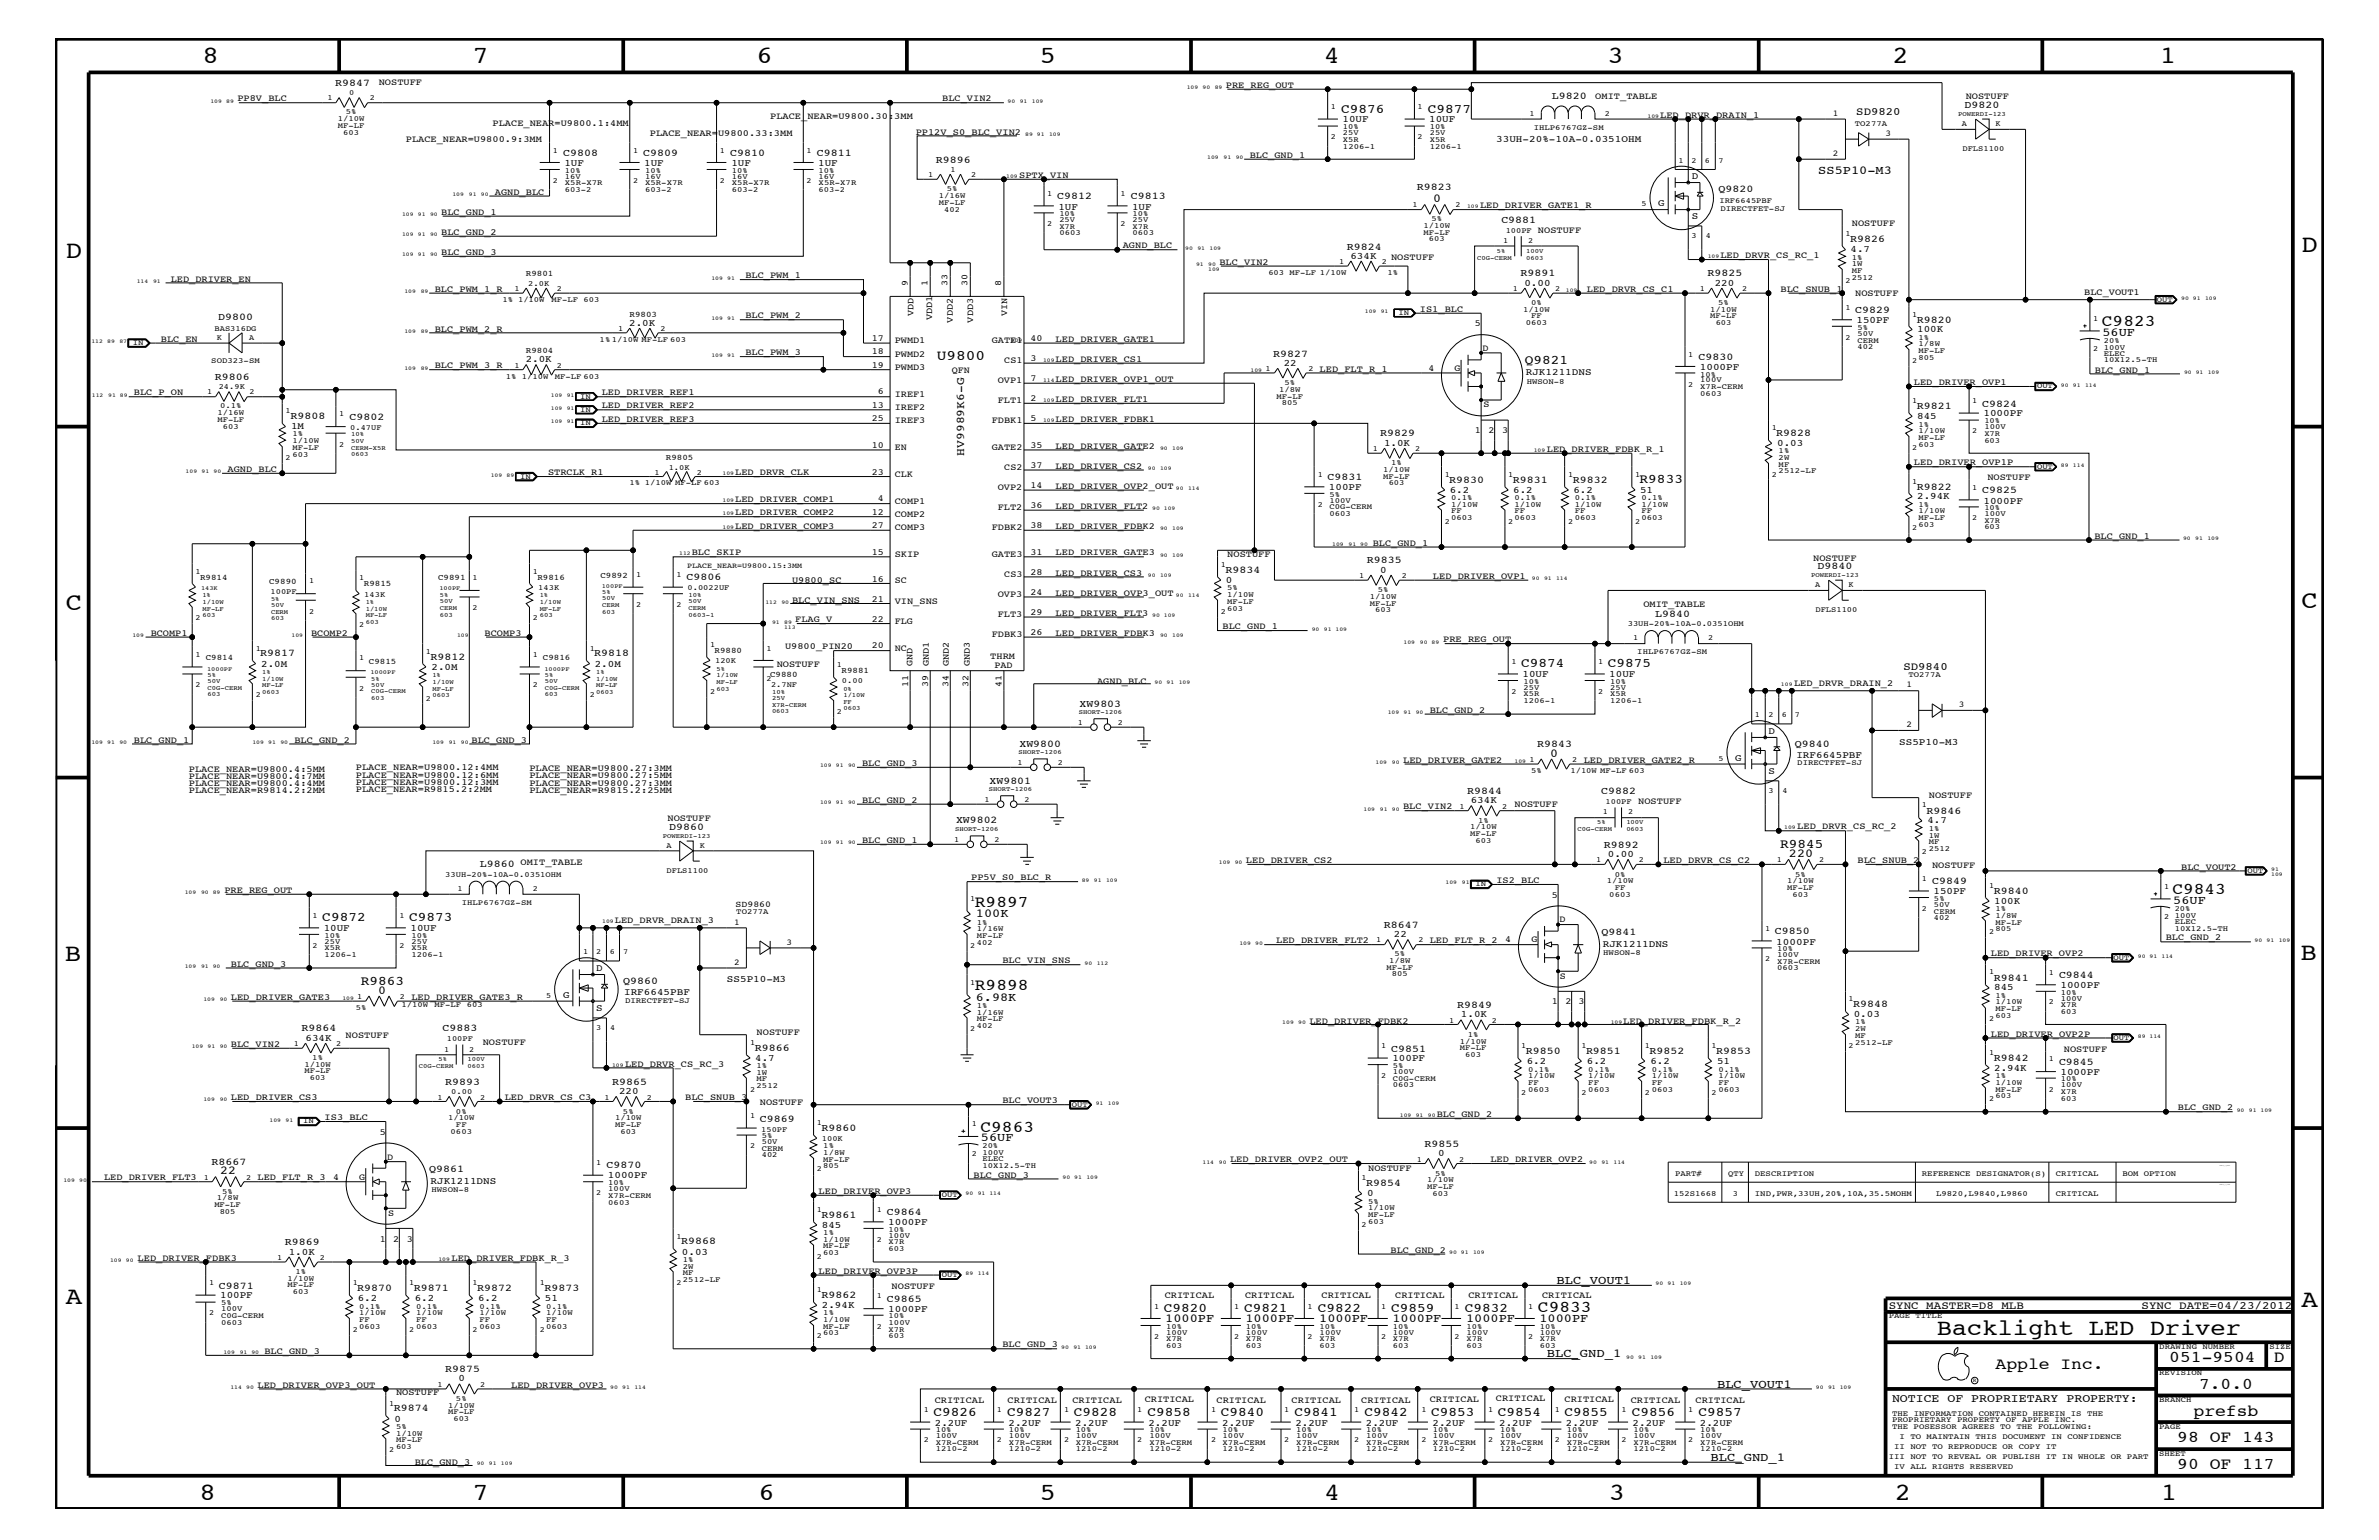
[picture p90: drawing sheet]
<svg xmlns="http://www.w3.org/2000/svg" width="432mm" height="279mm" viewBox="0 0 432 279" stroke-linecap="round" stroke-linejoin="round" font-family="sans-serif">
<defs><g id="words">
<g font-size="4.5">
<text x="36.7" y="11.5">8</text>
<text x="85.8" y="11.5">7</text>
<text x="137.3" y="11.5">6</text>
<text x="188.7" y="11.5">5</text>
<text x="240.3" y="11.5">4</text>
<text x="291.8" y="11.5">3</text>
<text x="343.5" y="11.5">2</text>
<text x="392" y="11.5">1</text>
<text x="11.9" y="46.8">D</text>
<text x="417.7" y="45.7">D</text>
<text x="11.9" y="110.6">C</text>
<text x="417.7" y="110.4">C</text>
<text x="11.8" y="174.3">B</text>
<text x="417.6" y="174.2">B</text>
<text x="11.9" y="236.7">A</text>
<text x="417.7" y="237.1">A</text>
<text x="36.2" y="272.1">8</text>
<text x="85.8" y="272.1">7</text>
<text x="137.7" y="272.1">6</text>
<text x="188.7" y="272.1">5</text>
<text x="240.4" y="272.1">4</text>
<text x="292" y="272.1">3</text>
<text x="343.9" y="272.1">2</text>
<text x="392.2" y="272.1">1</text>
</g>
<text font-size="4.1" x="351.5" y="242.3">Backlight LED Driver</text>
<g font-size="3">
<text x="381.5" y="59.2">C9823</text>
<text x="177" y="164.5">R9897</text>
<text x="394.3" y="162.2">C9843</text>
<text x="177" y="179.7">R9898</text>
<text x="178" y="205.3">C9863</text>
<text x="279.1" y="238">C9833</text>
<text x="362.2" y="248.4">Apple Inc.</text>
<text x="393.7" y="247.1">051-9504</text>
<text x="399.2" y="252">7.0.0</text>
<text x="412.7" y="247.1">D</text>
<text x="398.1" y="256.8">prefsb</text>
<text x="395.2" y="261.6">98 OF 143</text>
<text x="395.2" y="266.6">90 OF 117</text>
</g>
<text font-size="2.6" x="170" y="65.4">U9800</text>
<g font-size="2.4">
<text x="243.4" y="20.4">C9876</text>
<text x="259.2" y="20.4">C9877</text>
<text x="276.8" y="66">Q9821</text>
<text x="297.6" y="87.6">R9833</text>
<text x="276.1" y="121">C9874</text>
<text x="291.8" y="121">C9875</text>
<text x="323.1" y="153.8">R9845</text>
<text x="58.5" y="167.1">C9872</text>
<text x="74.3" y="167.1">C9873</text>
<text x="65.5" y="178.7">R9863</text>
<text x="211.2" y="238">C9820</text>
<text x="225.8" y="238">C9821</text>
<text x="239.2" y="238">C9822</text>
<text x="252.5" y="238">C9859</text>
<text x="265.9" y="238">C9832</text>
<text x="169.4" y="256.8">C9826</text>
<text x="182.8" y="256.8">C9827</text>
<text x="194.9" y="256.8">C9828</text>
<text x="208.3" y="256.8">C9858</text>
<text x="221.6" y="256.8">C9840</text>
<text x="234.9" y="256.8">C9841</text>
<text x="247.6" y="256.8">C9842</text>
<text x="259.8" y="256.8">C9853</text>
<text x="271.9" y="256.8">C9854</text>
<text x="284" y="256.8">C9855</text>
<text x="296.2" y="256.8">C9856</text>
<text x="308.3" y="256.8">C9857</text>
</g>
<g font-size="2.2">
<text x="330" y="31.5">SS5P10-M3</text>
<text x="260.1" y="36.7">0</text>
<text x="381.6" y="60.9">56UF</text>
<text x="281.4" y="137.3">0</text>
<text x="324.7" y="155.5">220</text>
<text x="177.1" y="166.4">100K</text>
<text x="394.5" y="163.9">56UF</text>
<text x="68.6" y="180.4">0</text>
<text x="177.1" y="181.6">6.98K</text>
<text x="178.1" y="207">56UF</text>
<text x="40" y="213">22</text>
<text x="282.5" y="232.9">BLC_VOUT1</text>
<text x="211.5" y="239.9">1000PF</text>
<text x="226.1" y="239.9">1000PF</text>
<text x="239.4" y="239.9">1000PF</text>
<text x="252.7" y="239.9">1000PF</text>
<text x="266.1" y="239.9">1000PF</text>
<text x="279.4" y="239.9">1000PF</text>
<text x="280.8" y="246.2">BLC_GND_1</text>
<text x="311.7" y="251.7">BLC_VOUT1</text>
<text x="310.5" y="265">BLC_GND_1</text>
</g>
<g font-size="2.1">
<text x="175" y="82.7" transform="rotate(-90 175 82.7)">HV9989K6-G</text>
<text x="343.4" y="254.4">NOTICE OF PROPRIETARY PROPERTY:</text>
</g>
<g font-size="2">
<text x="336.9" y="20.9">SD9820</text>
<text x="345.5" y="121.5">SD9840</text>
<text x="342.8" y="237.4">SYNC_MASTER=D8_MLB</text>
<text x="388.7" y="237.4">SYNC_DATE=04/23/2012</text>
</g>
<g font-size="1.9">
<text x="60.8" y="15.6">R9847</text>
<text x="281.6" y="17.9">L9820</text>
<text x="356.6" y="19.7">D9820</text>
<text x="102.2" y="28.3">C9808</text>
<text x="116.8" y="28.3">C9809</text>
<text x="132.5" y="28.3">C9810</text>
<text x="148.3" y="28.3">C9811</text>
<text x="169.9" y="29.5">R9896</text>
<text x="257.2" y="34.4">R9823</text>
<text x="311.9" y="34.8">Q9820</text>
<text x="191.9" y="36.2">C9812</text>
<text x="205.2" y="36.2">C9813</text>
<text x="272.5" y="40.4">C9881</text>
<text x="244.5" y="45.3">R9824</text>
<text x="335.8" y="44">R9826</text>
<text x="276" y="50.2">R9891</text>
<text x="309.9" y="50.2">R9825</text>
<text x="39.6" y="58">D9800</text>
<text x="336.7" y="56.8">C9829</text>
<text x="347.9" y="58.5">R9820</text>
<text x="231.1" y="64.7">R9827</text>
<text x="308.3" y="65.3">C9830</text>
<text x="39" y="68.9">R9806</text>
<text x="52.7" y="76.1">R9808</text>
<text x="63.4" y="76.2">C9802</text>
<text x="347.9" y="74.3">R9821</text>
<text x="359.7" y="73.8">C9824</text>
<text x="250.5" y="79.2">R9829</text>
<text x="322.4" y="79.1">R9828</text>
<text x="241" y="87.1">C9831</text>
<text x="263.1" y="87.6">R9830</text>
<text x="274.6" y="87.6">R9831</text>
<text x="285.5" y="87.6">R9832</text>
<text x="347.9" y="88.8">R9822</text>
<text x="359.7" y="89.5">C9825</text>
<text x="124.6" y="105.3">C9806</text>
<text x="222.4" y="104">R9834</text>
<text x="248.1" y="102.2">R9835</text>
<text x="329.9" y="103.3">D9840</text>
<text x="300.4" y="111.9">L9840</text>
<text x="47.2" y="119.1">R9817</text>
<text x="78.1" y="119.7">R9812</text>
<text x="107.9" y="119.1">R9818</text>
<text x="196" y="128.2">XW9803</text>
<text x="185" y="135.5">XW9800</text>
<text x="279" y="135.6">R9843</text>
<text x="325.8" y="135.5">Q9840</text>
<text x="179.6" y="142.2">XW9801</text>
<text x="173.5" y="149.4">XW9802</text>
<text x="266.3" y="144">R9844</text>
<text x="290.6" y="144">C9882</text>
<text x="349.7" y="147.6">R9846</text>
<text x="121.5" y="150.7">D9860</text>
<text x="291.1" y="153.8">R9892</text>
<text x="87.1" y="157.3">L9860</text>
<text x="350.7" y="160.5">C9849</text>
<text x="361.9" y="162.2">R9840</text>
<text x="251.2" y="168.3">R8647</text>
<text x="290.7" y="169.7">Q9841</text>
<text x="322.2" y="169.5">C9850</text>
<text x="113.1" y="178.5">Q9860</text>
<text x="361.9" y="177.9">R9841</text>
<text x="373.7" y="177.4">C9844</text>
<text x="264.5" y="182.9">R9849</text>
<text x="336.4" y="182.7">R9848</text>
<text x="54.7" y="187.1">R9864</text>
<text x="80.3" y="187.1">C9883</text>
<text x="137" y="190.6">R9866</text>
<text x="252.5" y="190.8">C9851</text>
<text x="276.9" y="191.2">R9850</text>
<text x="287.9" y="191.2">R9851</text>
<text x="299.4" y="191.2">R9852</text>
<text x="311.5" y="191.2">R9853</text>
<text x="80.8" y="196.8">R9893</text>
<text x="111.1" y="196.8">R9865</text>
<text x="361.9" y="192.5">R9842</text>
<text x="373.7" y="193.2">C9845</text>
<text x="137.9" y="203.5">C9869</text>
<text x="149.1" y="205.2">R9860</text>
<text x="258.5" y="208.1">R9855</text>
<text x="38.4" y="211.4">R8667</text>
<text x="77.9" y="212.7">Q9861</text>
<text x="110.1" y="211.9">C9870</text>
<text x="248" y="215.3">R9854</text>
<text x="149.1" y="220.9">R9861</text>
<text x="161" y="220.4">C9864</text>
<text x="51.7" y="225.9">R9869</text>
<text x="123.6" y="225.7">R9868</text>
<text x="39.7" y="233.8">C9871</text>
<text x="64.9" y="234.3">R9870</text>
<text x="75.1" y="234.3">R9871</text>
<text x="86.6" y="234.3">R9872</text>
<text x="98.8" y="234.3">R9873</text>
<text x="149.1" y="235.5">R9862</text>
<text x="161" y="236.2">C9865</text>
<text x="80.8" y="248.9">R9875</text>
<text x="71.5" y="256.1">R9874</text>
</g>
<g font-size="1.8">
<text x="243.7" y="22.2">10UF</text>
<text x="259.4" y="22.2">10UF</text>
<text x="271.6" y="25.7">33UH-20%-10A-0.0351OHM</text>
<text x="102.4" y="30.2">1UF</text>
<text x="116.9" y="30.2">1UF</text>
<text x="132.8" y="30.2">1UF</text>
<text x="148.5" y="30.2">1UF</text>
<text x="307.1" y="32.5">D</text>
<text x="192.1" y="38">1UF</text>
<text x="205.5" y="38">1UF</text>
<text x="301" y="37.4">G</text>
<text x="307.1" y="39.8">S</text>
<text x="245.1" y="47">634K</text>
<text x="335.9" y="45.7">4.7</text>
<text x="276.7" y="51.8">0.00</text>
<text x="311.2" y="51.8">220</text>
<text x="114.2" y="59.1">2.0K</text>
<text x="337" y="58.6">150PF</text>
<text x="95.4" y="65.7">2.0K</text>
<text x="348" y="60.3">100K</text>
<text x="233" y="66.4">22</text>
<text x="276.9" y="68.1">RJK1211DNS</text>
<text x="308.5" y="67.1">1000PF</text>
<text x="52.8" y="77.9">1M</text>
<text x="348" y="76.1">845</text>
<text x="360" y="75.6">1000PF</text>
<text x="251.2" y="80.9">1.0K</text>
<text x="322.6" y="80.9">0.03</text>
<text x="241.2" y="88.9">100PF</text>
<text x="263.1" y="89.4">6.2</text>
<text x="274.7" y="89.4">6.2</text>
<text x="285.6" y="89.4">6.2</text>
<text x="297.7" y="89.4">51</text>
<text x="348" y="90.6">2.94K</text>
<text x="360" y="91.4">1000PF</text>
<text x="222.5" y="105.8">0</text>
<text x="250.5" y="104">0</text>
<text x="47.4" y="120.9">2.0M</text>
<text x="78.3" y="121.5">2.0M</text>
<text x="107.9" y="120.9">2.0M</text>
<text x="276.4" y="122.9">10UF</text>
<text x="292.1" y="122.9">10UF</text>
<text x="321" y="133.2">D</text>
<text x="326.1" y="137.4">IRF6645PBF</text>
<text x="344.7" y="135.2">SS5P10-M3</text>
<text x="315" y="138">G</text>
<text x="321" y="140.4">S</text>
<text x="267" y="145.7">634K</text>
<text x="349.8" y="149.4">4.7</text>
<text x="291.8" y="155.5">0.00</text>
<text x="350.9" y="162.2">150PF</text>
<text x="361.9" y="163.9">100K</text>
<text x="58.8" y="168.9">10UF</text>
<text x="74.5" y="168.9">10UF</text>
<text x="253" y="170">22</text>
<text x="290.9" y="171.7">RJK1211DNS</text>
<text x="322.4" y="171.4">1000PF</text>
<text x="108.2" y="176.2">D</text>
<text x="132" y="178.2">SS5P10-M3</text>
<text x="361.9" y="179.7">845</text>
<text x="374" y="179.3">1000PF</text>
<text x="102.2" y="181">G</text>
<text x="108.2" y="183.5">S</text>
<text x="113.3" y="180.5">IRF6645PBF</text>
<text x="265.2" y="184.6">1.0K</text>
<text x="336.5" y="184.6">0.03</text>
<text x="55.5" y="188.8">634K</text>
<text x="137.1" y="192.5">4.7</text>
<text x="252.7" y="192.6">100PF</text>
<text x="277.1" y="193.1">6.2</text>
<text x="288" y="193.1">6.2</text>
<text x="299.6" y="193.1">6.2</text>
<text x="311.7" y="193.1">51</text>
<text x="361.9" y="194.3">2.94K</text>
<text x="374" y="195">1000PF</text>
<text x="112.4" y="198.5">220</text>
<text x="261" y="209.7">0</text>
<text x="78.1" y="214.7">RJK1211DNS</text>
<text x="110.3" y="213.8">1000PF</text>
<text x="248.2" y="217">0</text>
<text x="52.4" y="227.6">1.0K</text>
<text x="123.8" y="227.6">0.03</text>
<text x="149.2" y="222.8">845</text>
<text x="161.2" y="222.3">1000PF</text>
<text x="40" y="235.6">100PF</text>
<text x="64.9" y="236.1">6.2</text>
<text x="75.3" y="236.1">6.2</text>
<text x="86.8" y="236.1">6.2</text>
<text x="98.9" y="236.1">51</text>
<text x="149.2" y="237.3">2.94K</text>
<text x="161.2" y="238">1000PF</text>
<text x="83.2" y="250.6">0</text>
<text x="71.6" y="257.9">0</text>
<text x="169.7" y="258.7">2.2UF</text>
<text x="183" y="258.7">2.2UF</text>
<text x="195.2" y="258.7">2.2UF</text>
<text x="208.4" y="258.7">2.2UF</text>
<text x="221.8" y="258.7">2.2UF</text>
<text x="235.1" y="258.7">2.2UF</text>
<text x="247.9" y="258.7">2.2UF</text>
<text x="260" y="258.7">2.2UF</text>
<text x="272.1" y="258.7">2.2UF</text>
<text x="284.2" y="258.7">2.2UF</text>
<text x="296.3" y="258.7">2.2UF</text>
<text x="308.5" y="258.7">2.2UF</text>
</g>
<g font-size="1.7">
<text x="68.7" y="15.4">NOSTUFF</text>
<text x="222.5" y="15.9">PRE_REG_OUT</text>
<text x="289.6" y="17.9">OMIT_TABLE</text>
<text x="356.8" y="17.9">NOSTUFF</text>
<text x="43.1" y="18.4">PP8V_BLC</text>
<text x="89.4" y="22.9">PLACE_NEAR=U9800.1:4MM</text>
<text x="139.8" y="21.6">PLACE_NEAR=U9800.30:3MM</text>
<text x="171" y="18.4">BLC_VIN2</text>
<text x="301.3" y="21.4">LED_DRVR_DRAIN_1</text>
<text x="73.7" y="25.9">PLACE_NEAR=U9800.9:3MM</text>
<text x="117.9" y="24.7">PLACE_NEAR=U9800.33:3MM</text>
<text x="166.2" y="24.4">PP12V_S0_BLC_VIN2</text>
<text x="226.8" y="28.6">BLC_GND_1</text>
<text x="89.8" y="35.3">AGND_BLC</text>
<text x="185" y="32.3">SPTX_VIN</text>
<text x="80.1" y="39">BLC_GND_1</text>
<text x="268.6" y="37.8">LED_DRIVER_GATE1_R</text>
<text x="336.1" y="41">NOSTUFF</text>
<text x="80.1" y="46.3">BLC_GND_3</text>
<text x="80.1" y="42.6">BLC_GND_2</text>
<text x="203.8" y="45.1">AGND_BLC</text>
<text x="252.5" y="47.1">NOSTUFF</text>
<text x="279.1" y="42.3">NOSTUFF</text>
<text x="312.3" y="46.8">LED_DRVR_CS_RC_1</text>
<text x="31" y="51.1">LED_DRIVER_EN</text>
<text x="78.9" y="52.9">BLC_PWM_1_R</text>
<text x="135.3" y="50.5">BLC_PWM_1</text>
<text x="164.8" y="51.9" transform="rotate(-90 164.8 51.9)">9</text>
<text x="168.3" y="51.9" transform="rotate(-90 168.3 51.9)">1</text>
<text x="172" y="51.9" transform="rotate(-90 172 51.9)">33</text>
<text x="175.6" y="51.9" transform="rotate(-90 175.6 51.9)">30</text>
<text x="181.7" y="51.9" transform="rotate(-90 181.7 51.9)">8</text>
<text x="221.3" y="48">BLC_VIN2</text>
<text x="288" y="52.9">LED_DRVR_CS_C1</text>
<text x="323.2" y="52.9">BLC_SNUB_1</text>
<text x="336.7" y="53.8">NOSTUFF</text>
<text x="378.3" y="53.5">BLC_VOUT1</text>
<text x="135.3" y="57.8">BLC_PWM_2</text>
<text x="165.8" y="57.3" transform="rotate(-90 165.8 57.3)">VDD</text>
<text x="169.2" y="58.1" transform="rotate(-90 169.2 58.1)">VDD1</text>
<text x="173" y="58.5" transform="rotate(-90 173 58.5)">VDD2</text>
<text x="176.6" y="58.5" transform="rotate(-90 176.6 58.5)">VDD3</text>
<text x="182.8" y="57.3" transform="rotate(-90 182.8 57.3)">VIN</text>
<text x="257.7" y="56.6">IS1_BLC</text>
<text x="267.7" y="59.2">5</text>
<text x="29.2" y="62">BLC_EN</text>
<text x="78.9" y="60.2">BLC_PWM_2_R</text>
<text x="135.3" y="64.5">BLC_PWM_3</text>
<text x="158.2" y="64.3">18</text>
<text x="158.2" y="61.9">17</text>
<text x="162.4" y="64.7">PWMD2</text>
<text x="162.4" y="62.3">PWMD1</text>
<text x="180" y="62.3">GATE1</text>
<text x="182.3" y="65.9">CS1</text>
<text x="187" y="61.9">40</text>
<text x="187" y="65.6">3</text>
<text x="191.6" y="65.6">LED_DRIVER_CS1</text>
<text x="191.6" y="62">LED_DRIVER_GATE1</text>
<text x="269.1" y="63.7">D</text>
<text x="24.3" y="71.7">BLC_P_ON</text>
<text x="78.9" y="66.8">BLC_PWM_3_R</text>
<text x="109.2" y="71.7">LED_DRIVER_REF1</text>
<text x="158.2" y="66.7">19</text>
<text x="159.3" y="71.6">6</text>
<text x="162.4" y="67.1">PWMD3</text>
<text x="162.4" y="72">IREF1</text>
<text x="172.8" y="67.6">QFN</text>
<text x="181.1" y="69.5">OVP1</text>
<text x="187" y="69.2">7</text>
<text x="191.6" y="69.3">LED_DRIVER_OVP1_OUT</text>
<text x="239.5" y="67.5">LED_FLT_R_1</text>
<text x="259.2" y="67.3">4</text>
<text x="264" y="67.3">G</text>
<text x="347.4" y="69.9">LED_DRIVER_OVP1</text>
<text x="380.2" y="67.6">BLC_GND_1</text>
<text x="109.2" y="76.6">LED_DRIVER_REF3</text>
<text x="109.2" y="74.1">LED_DRIVER_REF2</text>
<text x="158.2" y="76.4">25</text>
<text x="158.2" y="74">13</text>
<text x="162.4" y="76.8">IREF3</text>
<text x="162.4" y="74.4">IREF2</text>
<text x="180" y="76.8">FDBK1</text>
<text x="181.1" y="73.2">FLT1</text>
<text x="187" y="76.4">5</text>
<text x="187" y="72.8">2</text>
<text x="191.6" y="76.6">LED_DRIVER_FDBK1</text>
<text x="191.6" y="72.9">LED_DRIVER_FLT1</text>
<text x="269.2" y="73.9">S</text>
<text x="158.2" y="81.3">10</text>
<text x="162.4" y="81.6">EN</text>
<text x="180" y="81.6">GATE2</text>
<text x="187" y="81.3">35</text>
<text x="191.6" y="81.4">LED_DRIVER_GATE2</text>
<text x="267.7" y="78.6">1</text>
<text x="270.2" y="78.6">2</text>
<text x="272.6" y="78.6">3</text>
<text x="280.8" y="82">LED_DRIVER_FDBK_R_1</text>
<text x="41.3" y="85.6">AGND_BLC</text>
<text x="99.5" y="86.2">STRCLK_R1</text>
<text x="133.4" y="86.2">LED_DRVR_CLK</text>
<text x="158.2" y="86.1">23</text>
<text x="162.4" y="86.5">CLK</text>
<text x="181.1" y="88.9">OVP2</text>
<text x="182.3" y="85.3">CS2</text>
<text x="187" y="84.9">37</text>
<text x="187" y="88.6">14</text>
<text x="191.6" y="88.7">LED_DRIVER_OVP2_OUT</text>
<text x="191.6" y="85">LED_DRIVER_CS2</text>
<text x="347.4" y="84.4">LED_DRIVER_OVP1P</text>
<text x="360.7" y="87.1">NOSTUFF</text>
<text x="133.4" y="93.5">LED_DRIVER_COMP2</text>
<text x="133.4" y="91.1">LED_DRIVER_COMP1</text>
<text x="133.4" y="96">LED_DRIVER_COMP3</text>
<text x="158.2" y="95.9">27</text>
<text x="158.2" y="93.4">12</text>
<text x="159.3" y="91">4</text>
<text x="162.4" y="91.4">COMP1</text>
<text x="162.4" y="93.8">COMP2</text>
<text x="181.1" y="92.6">FLT2</text>
<text x="187" y="92.2">36</text>
<text x="187" y="95.9">38</text>
<text x="191.6" y="96">LED_DRIVER_FDBK2</text>
<text x="191.6" y="92.3">LED_DRIVER_FLT2</text>
<text x="125.6" y="100.8">BLC_SKIP</text>
<text x="158.2" y="100.7">15</text>
<text x="162.4" y="96.2">COMP3</text>
<text x="162.4" y="101">SKIP</text>
<text x="180" y="101">GATE3</text>
<text x="180" y="96.2">FDBK2</text>
<text x="187" y="100.7">31</text>
<text x="191.6" y="100.8">LED_DRIVER_GATE3</text>
<text x="222.8" y="101">NOSTUFF</text>
<text x="249.2" y="99">BLC_GND_1</text>
<text x="329.1" y="101.8">NOSTUFF</text>
<text x="380.2" y="97.7">BLC_GND_1</text>
<text x="143.8" y="105.7">U9800_SC</text>
<text x="158.2" y="105.5">16</text>
<text x="162.4" y="105.9">SC</text>
<text x="182.3" y="104.7">CS3</text>
<text x="187" y="104.3">28</text>
<text x="187" y="108">24</text>
<text x="191.6" y="104.4">LED_DRIVER_CS3</text>
<text x="260.1" y="105">LED_DRIVER_OVP1</text>
<text x="143.8" y="109.3">BLC_VIN_SNS</text>
<text x="144.4" y="112.9">FLAG_V</text>
<text x="158.2" y="109.2">21</text>
<text x="158.2" y="112.8">22</text>
<text x="162.4" y="109.5">VIN_SNS</text>
<text x="162.4" y="113.1">FLG</text>
<text x="181.1" y="112">FLT3</text>
<text x="181.1" y="108.3">OVP3</text>
<text x="187" y="111.6">29</text>
<text x="191.6" y="111.7">LED_DRIVER_FLT3</text>
<text x="191.6" y="108.1">LED_DRIVER_OVP3_OUT</text>
<text x="298.3" y="110.2">OMIT_TABLE</text>
<text x="27.3" y="115.3">BCOMP1</text>
<text x="56.5" y="115.3">BCOMP2</text>
<text x="88" y="115.3">BCOMP3</text>
<text x="142.5" y="117.8">U9800_PIN20</text>
<text x="158.2" y="117.6">20</text>
<text x="162.4" y="118.1">NC</text>
<text x="179.7" y="119.6">THRM</text>
<text x="180" y="115.6">FDBK3</text>
<text x="187" y="115.3">26</text>
<text x="191.6" y="115.3">LED_DRIVER_FDBK3</text>
<text x="221.9" y="114.2">BLC_GND_1</text>
<text x="262" y="116.5">PRE_REG_OUT</text>
<text x="141" y="121">NOSTUFF</text>
<text x="164.8" y="124.6" transform="rotate(-90 164.8 124.6)">11</text>
<text x="165.6" y="120.8" transform="rotate(-90 165.6 120.8)">GND</text>
<text x="168.5" y="124.6" transform="rotate(-90 168.5 124.6)">39</text>
<text x="168.6" y="120.8" transform="rotate(-90 168.6 120.8)">GND1</text>
<text x="172.1" y="124.6" transform="rotate(-90 172.1 124.6)">34</text>
<text x="172.2" y="120.8" transform="rotate(-90 172.2 120.8)">GND2</text>
<text x="175.8" y="124.6" transform="rotate(-90 175.8 124.6)">32</text>
<text x="176" y="120.8" transform="rotate(-90 176 120.8)">GND3</text>
<text x="180.5" y="121.2">PAD</text>
<text x="181.8" y="124.6" transform="rotate(-90 181.8 124.6)">41</text>
<text x="199.1" y="124.1">AGND_BLC</text>
<text x="325.6" y="124.4">LED_DRVR_DRAIN_2</text>
<text x="259.5" y="129.3">BLC_GND_2</text>
<text x="24.3" y="134.7">BLC_GND_1</text>
<text x="53.4" y="134.7">BLC_GND_2</text>
<text x="85.6" y="134.7">BLC_GND_3</text>
<text x="34.3" y="142.6">PLACE_NEAR=U9800.4:4MM</text>
<text x="34.3" y="141.3">PLACE_NEAR=U9800.4:7MM</text>
<text x="34.3" y="144">PLACE_NEAR=R9814.2:2MM</text>
<text x="34.3" y="140">PLACE_NEAR=U9800.4:5MM</text>
<text x="64.6" y="142.4">PLACE_NEAR=U9800.12:3MM</text>
<text x="64.6" y="141.1">PLACE_NEAR=U9800.12:6MM</text>
<text x="64.6" y="143.7">PLACE_NEAR=R9815.2:2MM</text>
<text x="64.6" y="139.7">PLACE_NEAR=U9800.12:4MM</text>
<text x="96.1" y="142.5">PLACE_NEAR=U9800.27:3MM</text>
<text x="96.1" y="141.2">PLACE_NEAR=U9800.27:5MM</text>
<text x="96.1" y="143.9">PLACE_NEAR=R9815.2:25MM</text>
<text x="96.1" y="139.8">PLACE_NEAR=U9800.27:3MM</text>
<text x="156.5" y="139">BLC_GND_3</text>
<text x="254.7" y="138.4">LED_DRIVER_GATE2</text>
<text x="287.4" y="138.4">LED_DRIVER_GATE2_R</text>
<text x="121.2" y="149">NOSTUFF</text>
<text x="156.5" y="145.7">BLC_GND_2</text>
<text x="254.7" y="146.8">BLC_VIN2</text>
<text x="274.9" y="146.5">NOSTUFF</text>
<text x="297.3" y="145.9">NOSTUFF</text>
<text x="350.1" y="144.7">NOSTUFF</text>
<text x="156.5" y="152.9">BLC_GND_1</text>
<text x="326.2" y="150.5">LED_DRVR_CS_RC_2</text>
<text x="40.7" y="162">PRE_REG_OUT</text>
<text x="94.5" y="156.9">OMIT_TABLE</text>
<text x="176.3" y="159.6">PP5V_S0_BLC_R</text>
<text x="226.1" y="156.6">LED_DRIVER_CS2</text>
<text x="271.6" y="160.2">IS2_BLC</text>
<text x="301.9" y="156.6">LED_DRVR_CS_C2</text>
<text x="337.1" y="156.6">BLC_SNUB_2</text>
<text x="350.7" y="157.4">NOSTUFF</text>
<text x="395.9" y="157.8">BLC_VOUT2</text>
<text x="111.6" y="167.5">LED_DRVR_DRAIN_3</text>
<text x="281.7" y="162.8">5</text>
<text x="283" y="167.3">D</text>
<text x="231.6" y="171.1">LED_DRIVER_FLT2</text>
<text x="259.5" y="171.1">LED_FLT_R_2</text>
<text x="273.2" y="171">4</text>
<text x="278" y="171">G</text>
<text x="361.4" y="173.5">LED_DRIVER_OVP2</text>
<text x="393.1" y="170.6">BLC_GND_2</text>
<text x="41.9" y="175.4">BLC_GND_3</text>
<text x="181.9" y="174.8">BLC_VIN_SNS</text>
<text x="283.1" y="177.6">S</text>
<text x="41.9" y="181.4">LED_DRIVER_GATE3</text>
<text x="74.7" y="181.4">LED_DRIVER_GATE3_R</text>
<text x="237.7" y="185.7">LED_DRIVER_FDBK2</text>
<text x="281.7" y="182.2">1</text>
<text x="284.1" y="182.2">2</text>
<text x="286.5" y="182.2">3</text>
<text x="294.6" y="185.7">LED_DRIVER_FDBK_R_2</text>
<text x="41.9" y="189.9">BLC_VIN2</text>
<text x="62.7" y="188.3">NOSTUFF</text>
<text x="87.6" y="189.5">NOSTUFF</text>
<text x="137.3" y="187.7">NOSTUFF</text>
<text x="361.4" y="188.1">LED_DRIVER_OVP2P</text>
<text x="374.6" y="190.8">NOSTUFF</text>
<text x="113.5" y="193.6">LED_DRVR_CS_RC_3</text>
<text x="41.9" y="199.6">LED_DRIVER_CS3</text>
<text x="58.9" y="203.2">IS3_BLC</text>
<text x="91.6" y="199.6">LED_DRVR_CS_C3</text>
<text x="124.4" y="199.6">BLC_SNUB_3</text>
<text x="137.9" y="200.4">NOSTUFF</text>
<text x="181.9" y="200.2">BLC_VOUT3</text>
<text x="260.8" y="202.6">BLC_GND_2</text>
<text x="395.3" y="201.5">BLC_GND_2</text>
<text x="68.9" y="205.9">5</text>
<text x="18.9" y="214.2">LED_DRIVER_FLT3</text>
<text x="46.7" y="214.2">LED_FLT_R_3</text>
<text x="60.5" y="214.1">4</text>
<text x="65.2" y="214.1">G</text>
<text x="70.3" y="210.4">D</text>
<text x="176.7" y="213.6">BLC_GND_3</text>
<text x="223.3" y="210.8">LED_DRIVER_OVP2_OUT</text>
<text x="248.3" y="212.4">NOSTUFF</text>
<text x="270.5" y="210.8">LED_DRIVER_OVP2</text>
<text x="70.4" y="220.6">S</text>
<text x="148.6" y="216.6">LED_DRIVER_OVP3</text>
<text x="68.9" y="225.3">1</text>
<text x="71.4" y="225.3">2</text>
<text x="73.8" y="225.3">3</text>
<text x="252.4" y="227.3">BLC_GND_2</text>
<text x="25" y="228.7">LED_DRIVER_FDBK3</text>
<text x="82" y="228.7">LED_DRIVER_FDBK_R_3</text>
<text x="148.6" y="231.1">LED_DRIVER_OVP3P</text>
<text x="161.8" y="233.8">NOSTUFF</text>
<text x="211.4" y="235.6">CRITICAL</text>
<text x="226" y="235.6">CRITICAL</text>
<text x="239.9" y="235.6">CRITICAL</text>
<text x="253.2" y="235.6">CRITICAL</text>
<text x="266.5" y="235.6">CRITICAL</text>
<text x="279.9" y="235.6">CRITICAL</text>
<text x="48" y="245.6">BLC_GND_3</text>
<text x="181.9" y="244.5">BLC_GND_3</text>
<text x="46.7" y="251.7">LED_DRIVER_OVP3_OUT</text>
<text x="92.8" y="251.7">LED_DRIVER_OVP3</text>
<text x="71.9" y="253.2">NOSTUFF</text>
<text x="169.7" y="254.5">CRITICAL</text>
<text x="182.9" y="254.5">CRITICAL</text>
<text x="194.6" y="254.5">CRITICAL</text>
<text x="207.8" y="254.3">CRITICAL</text>
<text x="220.8" y="254.5">CRITICAL</text>
<text x="234.4" y="254.5">CRITICAL</text>
<text x="247.1" y="254.5">CRITICAL</text>
<text x="259.5" y="254.3">CRITICAL</text>
<text x="271.5" y="254.2">CRITICAL</text>
<text x="284" y="254.3">CRITICAL</text>
<text x="296" y="254.5">CRITICAL</text>
<text x="307.8" y="254.5">CRITICAL</text>
<text x="75.3" y="265.7">BLC_GND_3</text>
</g>
<g font-size="1.6">
<text x="332.7" y="21">1</text>
<text x="332.7" y="28.3">2</text>
<text x="342.2" y="24.7">3</text>
<text x="346" y="124.7">1</text>
<text x="346" y="131.9">2</text>
<text x="355.5" y="128.3">3</text>
<text x="133.3" y="167.8">1</text>
<text x="133.5" y="164.5">SD9860</text>
<text x="142.7" y="171.4">3</text>
<text x="133.3" y="175">2</text>
</g>
<g font-size="1.5">
<text x="95.5" y="50.2">R9801</text>
<text x="114.3" y="57.4">R9803</text>
<text x="95.5" y="64">R9804</text>
<text x="120.9" y="83.5">R9805</text>
<text x="36.3" y="105.2">R9814</text>
<text x="48.9" y="106">C9890</text>
<text x="66" y="106.4">R9815</text>
<text x="79.5" y="105.3">C9891</text>
<text x="97.5" y="105.2">R9816</text>
<text x="109" y="104.8">C9892</text>
<text x="37.3" y="119.8">C9814</text>
<text x="98.6" y="119.8">C9816</text>
<text x="129.7" y="118.5">R9880</text>
<text x="67" y="120.4">C9815</text>
<text x="139.8" y="122.9">C9880</text>
<text x="152.7" y="122.1">R9881</text>
</g>
<g font-size="1.4">
<text x="63.4" y="17.3">0</text>
<text x="59.4" y="18.2">1</text>
<text x="61.3" y="22">1/10W</text>
<text x="61.3" y="23.2">MF-LF</text>
<text x="62.8" y="20.8">5%</text>
<text x="67.1" y="18.2">2</text>
<text x="241.6" y="19.8">1</text>
<text x="243.8" y="23.5">10%</text>
<text x="257.3" y="19.8">1</text>
<text x="259.5" y="23.5">10%</text>
<text x="277.6" y="21">1</text>
<text x="278.4" y="23.6">IHLP6767GZ-SM</text>
<text x="291.3" y="21">2</text>
<text x="336.7" y="22.8">TO277A</text>
<text x="356.1" y="22.9">A</text>
<text x="362.2" y="22.9">K</text>
<text x="62.3" y="24.4">603</text>
<text x="100.3" y="27.7">1</text>
<text x="114.9" y="27.7">1</text>
<text x="130.7" y="27.7">1</text>
<text x="146.4" y="27.7">1</text>
<text x="241.6" y="25.2">2</text>
<text x="243.8" y="25.8">X5R</text>
<text x="243.8" y="24.6">25V</text>
<text x="243.8" y="27">1206-1</text>
<text x="257.3" y="25.2">2</text>
<text x="259.5" y="27">1206-1</text>
<text x="259.5" y="24.6">25V</text>
<text x="259.5" y="25.8">X5R</text>
<text x="304.6" y="29.5">1</text>
<text x="307" y="29.5">2</text>
<text x="309.5" y="29.5">6</text>
<text x="311.9" y="29.5">7</text>
<text x="356.2" y="27.5">DFLS1100</text>
<text x="100.3" y="33.1">2</text>
<text x="102.5" y="31.4">10%</text>
<text x="102.5" y="34.8">603-2</text>
<text x="102.5" y="33.6">X5R-X7R</text>
<text x="102.5" y="32.5">16V</text>
<text x="114.9" y="33.1">2</text>
<text x="117.1" y="33.6">X5R-X7R</text>
<text x="117.1" y="34.8">603-2</text>
<text x="117.1" y="31.4">10%</text>
<text x="117.1" y="32.5">16V</text>
<text x="130.7" y="33.1">2</text>
<text x="132.8" y="34.8">603-2</text>
<text x="132.8" y="31.4">10%</text>
<text x="132.8" y="32.5">16V</text>
<text x="132.8" y="33.6">X5R-X7R</text>
<text x="146.4" y="33.1">2</text>
<text x="148.6" y="31.4">10%</text>
<text x="148.6" y="34.8">603-2</text>
<text x="148.6" y="33.6">X5R-X7R</text>
<text x="148.6" y="32.5">16V</text>
<text x="168.5" y="32.2">1</text>
<text x="170.4" y="35.9">1/16W</text>
<text x="171.8" y="34.7">5%</text>
<text x="172.5" y="31.2">1</text>
<text x="176.3" y="32.2">2</text>
<text x="190.1" y="35.6">1</text>
<text x="203.4" y="35.6">1</text>
<text x="170.4" y="37.2">MF-LF</text>
<text x="171.4" y="38.4">402</text>
<text x="190.1" y="41">2</text>
<text x="192.3" y="41.5">X7R</text>
<text x="192.3" y="39.2">10%</text>
<text x="192.3" y="40.3">25V</text>
<text x="203.4" y="41">2</text>
<text x="205.6" y="39.2">10%</text>
<text x="205.6" y="40.3">25V</text>
<text x="205.6" y="41.5">X7R</text>
<text x="256.4" y="37.6">1</text>
<text x="258.4" y="41.4">1/10W</text>
<text x="259.8" y="40.2">5%</text>
<text x="264.2" y="37.6">2</text>
<text x="297.9" y="37.4">5</text>
<text x="312.1" y="36.9">IRF6645PBF</text>
<text x="312.3" y="38.2">DIRECTFET-SJ</text>
<text x="192.3" y="42.7">0603</text>
<text x="205.6" y="42.7">0603</text>
<text x="243.1" y="47.9">1</text>
<text x="250.8" y="47.9">2</text>
<text x="258.4" y="42.6">MF-LF</text>
<text x="259.3" y="43.8">603</text>
<text x="272.8" y="44">1</text>
<text x="273.3" y="42.3">100PF</text>
<text x="277.4" y="44">2</text>
<text x="307" y="43.2">3</text>
<text x="309.6" y="43.2">4</text>
<text x="334.9" y="42.9">1</text>
<text x="336.1" y="47.1">1%</text>
<text x="93.4" y="52.8">1</text>
<text x="95.9" y="51.8">2.0K</text>
<text x="101.1" y="52.8">2</text>
<text x="230.2" y="49.9">603 MF-LF 1/10W</text>
<text x="251.8" y="49.9">1%</text>
<text x="274.6" y="52.8">1</text>
<text x="282.3" y="52.8">2</text>
<text x="308.5" y="52.8">1</text>
<text x="316.2" y="52.8">2</text>
<text x="334.9" y="51.3">2</text>
<text x="336.1" y="48.3">1W</text>
<text x="336.1" y="50.7">2512</text>
<text x="336.1" y="49.6">MF</text>
<text x="38.9" y="60">BAS316DG</text>
<text x="91.2" y="54.7">1% 1/10W</text>
<text x="100.1" y="54.7">MF-LF 603</text>
<text x="253.8" y="57.2">IN</text>
<text x="276.5" y="56.6">1/10W</text>
<text x="276.9" y="59">0603</text>
<text x="277.9" y="57.8">FF</text>
<text x="277.9" y="55.3">0%</text>
<text x="310.4" y="56.6">1/10W</text>
<text x="310.4" y="57.8">MF-LF</text>
<text x="311.4" y="59">603</text>
<text x="311.9" y="55.3">5%</text>
<text x="334.9" y="56.2">1</text>
<text x="337.1" y="59.8">5%</text>
<text x="347" y="57.4">1</text>
<text x="379.9" y="58.3">1</text>
<text x="391.5" y="54.7">OUT</text>
<text x="24.1" y="62.6">IN</text>
<text x="38.4" y="65.9">SOD323-SM</text>
<text x="39.4" y="61.7">K</text>
<text x="45.2" y="61.7">A</text>
<text x="108.8" y="62">1% 1/10W MF-LF 603</text>
<text x="112.2" y="60.1">1</text>
<text x="119.9" y="60.1">2</text>
<text x="306.4" y="64.7">1</text>
<text x="334.9" y="61.7">2</text>
<text x="337.1" y="63.4">402</text>
<text x="337.1" y="60.9">50V</text>
<text x="337.1" y="62.2">CERM</text>
<text x="347" y="65.9">2</text>
<text x="348.2" y="65.3">805</text>
<text x="348.2" y="62.9">1/8W</text>
<text x="348.2" y="61.7">1%</text>
<text x="348.2" y="64">MF-LF</text>
<text x="379.9" y="63.7">2</text>
<text x="381.8" y="64.5">ELEC</text>
<text x="381.8" y="65.7">10X12.5-TH</text>
<text x="381.8" y="63.4">100V</text>
<text x="381.8" y="62.3">20%</text>
<text x="37.6" y="71.6">1</text>
<text x="39.7" y="70.6">24.9K</text>
<text x="45.3" y="71.6">2</text>
<text x="91.8" y="68.7">1% 1/10W</text>
<text x="93.4" y="66.7">1</text>
<text x="100.7" y="68.7">MF-LF 603</text>
<text x="101.1" y="66.7">2</text>
<text x="229.7" y="67.3">1</text>
<text x="232.2" y="71.1">1/8W</text>
<text x="233.1" y="69.9">5%</text>
<text x="237.5" y="67.3">2</text>
<text x="277.1" y="69.6">HWSON-8</text>
<text x="306.4" y="70.1">2</text>
<text x="308.6" y="71.8">0603</text>
<text x="308.6" y="69.4">100V</text>
<text x="308.6" y="70.6">X7R-CERM</text>
<text x="308.6" y="68.4">10%</text>
<text x="369.7" y="70.5">OUT</text>
<text x="39.5" y="76.6">MF-LF</text>
<text x="39.5" y="75.4">1/16W</text>
<text x="40" y="74.1">0.1%</text>
<text x="40.5" y="77.8">603</text>
<text x="51.8" y="75">1</text>
<text x="61.6" y="75.5">1</text>
<text x="105.3" y="72.3">IN</text>
<text x="105.3" y="74.7">IN</text>
<text x="105.3" y="77.2">IN</text>
<text x="231.7" y="72.3">MF-LF</text>
<text x="232.7" y="73.5">805</text>
<text x="347.1" y="73.2">1</text>
<text x="348.2" y="77.4">1%</text>
<text x="358" y="73.2">1</text>
<text x="360.2" y="77.9">100V</text>
<text x="360.2" y="76.8">10%</text>
<text x="51.8" y="83.5">2</text>
<text x="53.1" y="80.5">1/10W</text>
<text x="53.1" y="81.6">MF-LF</text>
<text x="53.1" y="82.8">603</text>
<text x="53.1" y="79.2">1%</text>
<text x="61.6" y="81.1">2</text>
<text x="63.6" y="78">0.47UF</text>
<text x="249.2" y="81.9">1</text>
<text x="256.9" y="81.9">2</text>
<text x="321.6" y="78">1</text>
<text x="322.8" y="83.5">2W</text>
<text x="322.8" y="82.2">1%</text>
<text x="347.1" y="81.6">2</text>
<text x="348.2" y="81.1">603</text>
<text x="348.2" y="79.9">MF-LF</text>
<text x="348.2" y="78.6">1/10W</text>
<text x="358" y="78.6">2</text>
<text x="360.2" y="80.3">603</text>
<text x="360.2" y="79.1">X7R</text>
<text x="94.4" y="86.9">IN</text>
<text x="114.3" y="88.1">1% 1/10W MF-LF 603</text>
<text x="118.8" y="86.1">1</text>
<text x="121.4" y="85.2">1.0K</text>
<text x="126.5" y="86.1">2</text>
<text x="239.2" y="86.5">1</text>
<text x="251.1" y="85.6">1/10W</text>
<text x="251.1" y="86.9">MF-LF</text>
<text x="252.1" y="88.1">603</text>
<text x="252.5" y="84.4">1%</text>
<text x="262.2" y="86.5">1</text>
<text x="273.7" y="86.5">1</text>
<text x="284.7" y="86.5">1</text>
<text x="296.8" y="86.5">1</text>
<text x="321.6" y="86.5">2</text>
<text x="322.8" y="85.9">2512-LF</text>
<text x="322.8" y="84.7">MF</text>
<text x="347.1" y="87.7">1</text>
<text x="358" y="88.9">1</text>
<text x="369.7" y="85">OUT</text>
<text x="239.2" y="92">2</text>
<text x="241.3" y="93.7">0603</text>
<text x="241.3" y="90.1">5%</text>
<text x="241.3" y="92.4">C0G-CERM</text>
<text x="241.3" y="91.2">100V</text>
<text x="262.2" y="95">2</text>
<text x="263.4" y="90.7">0.1%</text>
<text x="263.4" y="94.3">0603</text>
<text x="263.4" y="93.2">FF</text>
<text x="263.4" y="92">1/10W</text>
<text x="273.7" y="95">2</text>
<text x="274.9" y="93.2">FF</text>
<text x="274.9" y="94.3">0603</text>
<text x="274.9" y="90.7">0.1%</text>
<text x="274.9" y="92">1/10W</text>
<text x="284.7" y="95">2</text>
<text x="285.8" y="93.2">FF</text>
<text x="285.8" y="94.3">0603</text>
<text x="285.8" y="90.7">0.1%</text>
<text x="285.8" y="92">1/10W</text>
<text x="296.8" y="95">2</text>
<text x="297.9" y="94.3">0603</text>
<text x="297.9" y="93.2">FF</text>
<text x="297.9" y="90.7">0.1%</text>
<text x="297.9" y="92">1/10W</text>
<text x="348.2" y="94.3">MF-LF</text>
<text x="348.2" y="95.6">603</text>
<text x="348.2" y="93.2">1/10W</text>
<text x="348.2" y="92">1%</text>
<text x="358" y="94.3">2</text>
<text x="360.2" y="94.9">X7R</text>
<text x="360.2" y="93.7">100V</text>
<text x="360.2" y="92.6">10%</text>
<text x="347.1" y="96.2">2</text>
<text x="360.2" y="96">603</text>
<text x="35.5" y="104.1">1</text>
<text x="49.1" y="107.8">100PF</text>
<text x="56.1" y="105.8">1</text>
<text x="65.2" y="105.3">1</text>
<text x="85.8" y="105.3">1</text>
<text x="96.7" y="104.1">1</text>
<text x="97.7" y="107">143K</text>
<text x="115.5" y="104.7">1</text>
<text x="122.8" y="104.7">1</text>
<text x="124.7" y="103.1">PLACE_NEAR=U9800.15:3MM</text>
<text x="124.8" y="107.1">0.0022UF</text>
<text x="221.6" y="102.9">1</text>
<text x="222.8" y="107.1">5%</text>
<text x="246.7" y="104.9">1</text>
<text x="250.1" y="107.5">5%</text>
<text x="254.4" y="104.9">2</text>
<text x="329.4" y="106.5">A</text>
<text x="335.5" y="106.5">K</text>
<text x="35.5" y="112.5">2</text>
<text x="56.1" y="111.3">2</text>
<text x="65.2" y="113.7">2</text>
<text x="66.1" y="108.2">143K</text>
<text x="85.8" y="110.8">2</text>
<text x="96.7" y="112.5">2</text>
<text x="115.5" y="110.2">2</text>
<text x="122.8" y="110.2">2</text>
<text x="221.6" y="111.4">2</text>
<text x="222.8" y="108.3">1/10W</text>
<text x="222.8" y="109.5">MF-LF</text>
<text x="222.8" y="110.8">603</text>
<text x="248.6" y="108.7">1/10W</text>
<text x="248.6" y="109.9">MF-LF</text>
<text x="249.6" y="111.1">603</text>
<text x="295.4" y="113.6">33UH-20%-10A-0.0351OHM</text>
<text x="329.5" y="111.1">DFLS1100</text>
<text x="35.5" y="119.2">1</text>
<text x="46.4" y="118">1</text>
<text x="65.2" y="119.8">1</text>
<text x="77.3" y="118.6">1</text>
<text x="96.7" y="119.2">1</text>
<text x="107" y="118">1</text>
<text x="128.9" y="117.4">1</text>
<text x="139.1" y="118.1">1</text>
<text x="296.4" y="116.2">1</text>
<text x="297.2" y="118.7">IHLP6767GZ-SM</text>
<text x="310.1" y="116.2">2</text>
<text x="35.5" y="124.6">2</text>
<text x="65.2" y="125.3">2</text>
<text x="96.7" y="124.6">2</text>
<text x="128.9" y="125.9">2</text>
<text x="129.8" y="120.3">120K</text>
<text x="139.1" y="123.5">2</text>
<text x="140" y="124.7">2.7NF</text>
<text x="151.9" y="121">1</text>
<text x="152.8" y="124">0.00</text>
<text x="274.3" y="125.9">2</text>
<text x="274.3" y="120.4">1</text>
<text x="276.5" y="124.1">10%</text>
<text x="276.5" y="125.2">25V</text>
<text x="290.1" y="125.9">2</text>
<text x="290.1" y="120.4">1</text>
<text x="292.3" y="125.2">25V</text>
<text x="292.3" y="124.1">10%</text>
<text x="346.4" y="122.8">TO277A</text>
<text x="46.4" y="126.5">2</text>
<text x="77.3" y="127.1">2</text>
<text x="107" y="126.5">2</text>
<text x="151.9" y="129.6">2</text>
<text x="195.6" y="131.6">1</text>
<text x="202.9" y="131.6">2</text>
<text x="276.5" y="126.4">X5R</text>
<text x="276.5" y="127.6">1206-1</text>
<text x="292.3" y="127.6">1206-1</text>
<text x="292.3" y="126.4">X5R</text>
<text x="318.5" y="130.2">1</text>
<text x="321" y="130.2">2</text>
<text x="323.4" y="130.2">6</text>
<text x="325.8" y="130.2">7</text>
<text x="184.7" y="138.9">1</text>
<text x="192" y="138.9">2</text>
<text x="277.6" y="138.3">1</text>
<text x="277.9" y="140.2">5%</text>
<text x="285" y="140.2">1/10W MF-LF 603</text>
<text x="285.3" y="138.3">2</text>
<text x="311.9" y="138">5</text>
<text x="321" y="143.9">3</text>
<text x="323.5" y="143.9">4</text>
<text x="326.2" y="138.9">DIRECTFET-SJ</text>
<text x="178.7" y="145.5">1</text>
<text x="186" y="145.5">2</text>
<text x="264.9" y="146.8">1</text>
<text x="268.3" y="149.3">1%</text>
<text x="272.6" y="146.8">2</text>
<text x="290.9" y="147.7">1</text>
<text x="291.4" y="145.9">100PF</text>
<text x="295.5" y="147.7">2</text>
<text x="348.8" y="146.5">1</text>
<text x="121" y="153.8">A</text>
<text x="127" y="153.8">K</text>
<text x="173.2" y="152.8">1</text>
<text x="180.5" y="152.8">2</text>
<text x="266.8" y="150.5">1/10W</text>
<text x="266.8" y="151.8">MF-LF</text>
<text x="267.8" y="152.9">603</text>
<text x="348.8" y="155">2</text>
<text x="350.1" y="154.4">2512</text>
<text x="350.1" y="152">1W</text>
<text x="350.1" y="153.2">MF</text>
<text x="350.1" y="150.7">1%</text>
<text x="80.8" y="159">33UH-20%-10A-0.0351OHM</text>
<text x="83.1" y="161.7">1</text>
<text x="96.7" y="161.7">2</text>
<text x="121" y="158.4">DFLS1100</text>
<text x="267.8" y="160.8">IN</text>
<text x="289.7" y="156.4">1</text>
<text x="291.6" y="160.2">1/10W</text>
<text x="293.1" y="159">0%</text>
<text x="293.1" y="161.4">FF</text>
<text x="297.4" y="156.4">2</text>
<text x="322.5" y="156.4">1</text>
<text x="324.4" y="160.2">1/10W</text>
<text x="324.4" y="161.4">MF-LF</text>
<text x="325.8" y="159">5%</text>
<text x="330.2" y="156.4">2</text>
<text x="348.8" y="159.9">1</text>
<text x="361" y="161.1">1</text>
<text x="392.8" y="161.3">1</text>
<text x="407.9" y="158.4">OUT</text>
<text x="56.7" y="166.5">1</text>
<text x="72.5" y="166.5">1</text>
<text x="83.8" y="164.2">IHLP6767GZ-SM</text>
<text x="133.6" y="165.9">TO277A</text>
<text x="176.1" y="163.5">1</text>
<text x="177.3" y="167.8">1%</text>
<text x="292.1" y="162.7">0603</text>
<text x="325.4" y="162.7">603</text>
<text x="348.8" y="165.3">2</text>
<text x="351" y="163.5">5%</text>
<text x="351" y="164.5">50V</text>
<text x="351" y="167">402</text>
<text x="351" y="165.8">CERM</text>
<text x="362.2" y="166.5">1/8W</text>
<text x="362.2" y="167.8">MF-LF</text>
<text x="362.2" y="165.3">1%</text>
<text x="392.8" y="166.7">2</text>
<text x="394.7" y="166.5">100V</text>
<text x="394.7" y="167.6">ELEC</text>
<text x="394.7" y="165.3">20%</text>
<text x="56.7" y="172">2</text>
<text x="58.9" y="173.7">1206-1</text>
<text x="58.9" y="172.4">X5R</text>
<text x="58.9" y="171.2">25V</text>
<text x="58.9" y="170.1">10%</text>
<text x="72.5" y="172">2</text>
<text x="74.7" y="173.7">1206-1</text>
<text x="74.7" y="172.4">X5R</text>
<text x="74.7" y="170.1">10%</text>
<text x="74.7" y="171.2">25V</text>
<text x="105.8" y="173.2">1</text>
<text x="108.2" y="173.2">2</text>
<text x="110.7" y="173.2">6</text>
<text x="113.1" y="173.2">7</text>
<text x="176.1" y="172">2</text>
<text x="177.3" y="171.4">402</text>
<text x="177.3" y="168.9">1/16W</text>
<text x="177.3" y="170.1">MF-LF</text>
<text x="249.8" y="171">1</text>
<text x="253.1" y="173.5">5%</text>
<text x="257.5" y="171">2</text>
<text x="291" y="173.3">HWSON-8</text>
<text x="320.4" y="168.9">1</text>
<text x="322.6" y="172.6">10%</text>
<text x="322.6" y="173.7">100V</text>
<text x="361" y="169.5">2</text>
<text x="362.2" y="168.9">805</text>
<text x="394.7" y="168.9">10X12.5-TH</text>
<text x="176.1" y="178.7">1</text>
<text x="251.7" y="176">MF-LF</text>
<text x="252.1" y="174.8">1/8W</text>
<text x="252.6" y="177.2">805</text>
<text x="320.4" y="174.4">2</text>
<text x="322.6" y="176.1">0603</text>
<text x="322.6" y="174.9">X7R-CERM</text>
<text x="361" y="176.8">1</text>
<text x="371.9" y="176.8">1</text>
<text x="383.6" y="174.2">OUT</text>
<text x="64.6" y="183.2">5%</text>
<text x="64.9" y="181.3">1</text>
<text x="72.6" y="181.3">2</text>
<text x="72.9" y="182.7">1/10W</text>
<text x="78.9" y="182.7">MF-LF</text>
<text x="84.8" y="182.7">603</text>
<text x="99.1" y="181">5</text>
<text x="113.5" y="181.9">DIRECTFET-SJ</text>
<text x="177.3" y="184.1">1/16W</text>
<text x="177.3" y="185.3">MF-LF</text>
<text x="177.3" y="182.9">1%</text>
<text x="263.1" y="185.5">1</text>
<text x="270.8" y="185.5">2</text>
<text x="335.5" y="181.6">1</text>
<text x="336.7" y="185.9">1%</text>
<text x="361" y="185.3">2</text>
<text x="362.2" y="181">1%</text>
<text x="362.2" y="182.2">1/10W</text>
<text x="362.2" y="183.5">MF-LF</text>
<text x="362.2" y="184.7">603</text>
<text x="371.9" y="182.2">2</text>
<text x="374.1" y="181.6">100V</text>
<text x="374.1" y="184">603</text>
<text x="374.1" y="180.5">10%</text>
<text x="374.1" y="182.7">X7R</text>
<text x="53.3" y="189.8">1</text>
<text x="61" y="189.8">2</text>
<text x="80.6" y="190.8">1</text>
<text x="81.1" y="188.9">100PF</text>
<text x="85.2" y="190.8">2</text>
<text x="108.2" y="186.9">3</text>
<text x="110.7" y="186.9">4</text>
<text x="136.1" y="189.5">1</text>
<text x="176.1" y="187.1">2</text>
<text x="177.3" y="186.5">402</text>
<text x="250.7" y="190.2">1</text>
<text x="265" y="189.3">1/10W</text>
<text x="265" y="190.5">MF-LF</text>
<text x="265.9" y="191.7">603</text>
<text x="266.4" y="188.1">1%</text>
<text x="276.1" y="190.2">1</text>
<text x="287" y="190.2">1</text>
<text x="298.5" y="190.2">1</text>
<text x="310.7" y="190.2">1</text>
<text x="335.5" y="190.2">2</text>
<text x="336.7" y="187.1">2W</text>
<text x="336.7" y="188.3">MF</text>
<text x="336.7" y="189.5">2512-LF</text>
<text x="361" y="191.4">1</text>
<text x="383.6" y="188.7">OUT</text>
<text x="55.2" y="194.8">MF-LF</text>
<text x="55.2" y="193.6">1/10W</text>
<text x="56.2" y="195.9">603</text>
<text x="56.7" y="192.3">1%</text>
<text x="137.3" y="193.7">1%</text>
<text x="137.3" y="196.2">MF</text>
<text x="137.3" y="197.4">2512</text>
<text x="137.3" y="195">1W</text>
<text x="250.7" y="195.6">2</text>
<text x="252.8" y="194.8">100V</text>
<text x="252.8" y="193.7">5%</text>
<text x="252.8" y="197.3">0603</text>
<text x="252.8" y="196.1">C0G-CERM</text>
<text x="277.4" y="196.8">FF</text>
<text x="277.4" y="195.6">1/10W</text>
<text x="277.4" y="194.4">0.1%</text>
<text x="288.3" y="196.8">FF</text>
<text x="288.3" y="195.6">1/10W</text>
<text x="288.3" y="194.4">0.1%</text>
<text x="299.8" y="196.8">FF</text>
<text x="299.8" y="195.6">1/10W</text>
<text x="299.8" y="194.4">0.1%</text>
<text x="311.9" y="196.8">FF</text>
<text x="311.9" y="195.6">1/10W</text>
<text x="311.9" y="194.4">0.1%</text>
<text x="362.2" y="196.8">1/10W</text>
<text x="362.2" y="195.6">1%</text>
<text x="371.9" y="192.6">1</text>
<text x="374.1" y="197.3">100V</text>
<text x="374.1" y="196.2">10%</text>
<text x="55" y="203.8">IN</text>
<text x="79.4" y="199.5">1</text>
<text x="81.3" y="203.2">1/10W</text>
<text x="81.9" y="198.5">0.00</text>
<text x="82.8" y="202">0%</text>
<text x="87.1" y="199.5">2</text>
<text x="109.7" y="199.5">1</text>
<text x="111.6" y="203.2">1/10W</text>
<text x="113.1" y="202">5%</text>
<text x="117.4" y="199.5">2</text>
<text x="136.1" y="198.1">2</text>
<text x="136.1" y="202.9">1</text>
<text x="194.6" y="200.9">OUT</text>
<text x="276.1" y="198.6">2</text>
<text x="277.4" y="198.1">0603</text>
<text x="287" y="198.6">2</text>
<text x="288.3" y="198.1">0603</text>
<text x="298.5" y="198.6">2</text>
<text x="299.8" y="198.1">0603</text>
<text x="310.7" y="198.6">2</text>
<text x="311.9" y="198.1">0603</text>
<text x="361" y="199.8">2</text>
<text x="362.2" y="198.1">MF-LF</text>
<text x="362.2" y="199.2">603</text>
<text x="371.9" y="198.1">2</text>
<text x="374.1" y="198.5">X7R</text>
<text x="374.1" y="199.8">603</text>
<text x="81.8" y="205.7">0603</text>
<text x="82.8" y="204.4">FF</text>
<text x="111.6" y="204.4">MF-LF</text>
<text x="112.6" y="205.7">603</text>
<text x="136.1" y="208.3">2</text>
<text x="138.2" y="205.3">150PF</text>
<text x="138.3" y="207.6">50V</text>
<text x="138.3" y="208.8">CERM</text>
<text x="138.3" y="206.5">5%</text>
<text x="148.3" y="204.1">1</text>
<text x="149.2" y="207">100K</text>
<text x="149.4" y="208.3">1%</text>
<text x="149.4" y="209.6">1/8W</text>
<text x="176.4" y="204.3">1</text>
<text x="176.4" y="209.7">2</text>
<text x="178.3" y="209.6">100V</text>
<text x="178.3" y="208.3">20%</text>
<text x="37" y="214.1">1</text>
<text x="44.7" y="214.1">2</text>
<text x="108.2" y="211.3">1</text>
<text x="110.4" y="215">10%</text>
<text x="138.3" y="210">402</text>
<text x="148.3" y="212.5">2</text>
<text x="149.4" y="210.8">MF-LF</text>
<text x="149.4" y="211.9">805</text>
<text x="178.3" y="211.9">10X12.5-TH</text>
<text x="178.3" y="210.7">ELEC</text>
<text x="247.1" y="214.2">1</text>
<text x="257.1" y="210.8">1</text>
<text x="259" y="214.5">1/10W</text>
<text x="259" y="215.8">MF-LF</text>
<text x="260.5" y="213.3">5%</text>
<text x="264.8" y="210.8">2</text>
<text x="304" y="213.3">PART#</text>
<text x="313.7" y="213.3">QTY</text>
<text x="318.5" y="213.3">DESCRIPTION</text>
<text x="348.8" y="213.3">REFERENCE DESIGNATOR(S)</text>
<text x="373.1" y="213.3">CRITICAL</text>
<text x="385.2" y="213.3">BOM OPTION</text>
<text x="38.9" y="219">MF-LF</text>
<text x="39.4" y="217.8">1/8W</text>
<text x="39.9" y="220.2">805</text>
<text x="40.3" y="216.6">5%</text>
<text x="78.3" y="216.4">HWSON-8</text>
<text x="108.2" y="216.9">2</text>
<text x="110.4" y="217.3">X7R-CERM</text>
<text x="110.4" y="218.6">0603</text>
<text x="110.4" y="216.1">100V</text>
<text x="148.3" y="219.8">1</text>
<text x="159.2" y="219.8">1</text>
<text x="170.9" y="217.2">OUT</text>
<text x="248.3" y="219.6">1/10W</text>
<text x="248.3" y="220.8">MF-LF</text>
<text x="248.3" y="218.4">5%</text>
<text x="260" y="216.9">603</text>
<text x="303.8" y="216.9">152S1668</text>
<text x="314.5" y="216.9">3</text>
<text x="318.5" y="216.9">IND,PWR,33UH,20%,10A,35.5MOHM</text>
<text x="351.4" y="216.9">L9820,L9840,L9860</text>
<text x="373.1" y="216.9">CRITICAL</text>
<text x="122.8" y="224.7">1</text>
<text x="149.4" y="224.1">1%</text>
<text x="149.4" y="225.3">1/10W</text>
<text x="149.4" y="226.5">MF-LF</text>
<text x="149.4" y="227.7">603</text>
<text x="159.2" y="225.3">2</text>
<text x="161.3" y="223.5">10%</text>
<text x="161.3" y="225.7">X7R</text>
<text x="161.3" y="227">603</text>
<text x="161.3" y="224.6">100V</text>
<text x="247.1" y="222.6">2</text>
<text x="248.3" y="222">603</text>
<text x="37.9" y="233.2">1</text>
<text x="50.3" y="228.5">1</text>
<text x="52.2" y="233.5">MF-LF</text>
<text x="52.2" y="232.4">1/10W</text>
<text x="53.6" y="231.1">1%</text>
<text x="58.1" y="228.5">2</text>
<text x="64" y="233.2">1</text>
<text x="74.3" y="233.2">1</text>
<text x="85.8" y="233.2">1</text>
<text x="98" y="233.2">1</text>
<text x="122.8" y="233.2">2</text>
<text x="124" y="232.6">2512-LF</text>
<text x="124" y="229">1%</text>
<text x="124" y="230.2">2W</text>
<text x="124" y="231.3">MF</text>
<text x="148.3" y="228.4">2</text>
<text x="170.9" y="231.8">OUT</text>
<text x="37.9" y="238.6">2</text>
<text x="40.1" y="236.8">5%</text>
<text x="40.1" y="239.1">C0G-CERM</text>
<text x="40.1" y="237.9">100V</text>
<text x="53.2" y="234.7">603</text>
<text x="65.2" y="238.6">1/10W</text>
<text x="65.2" y="237.4">0.1%</text>
<text x="65.2" y="239.9">FF</text>
<text x="75.5" y="237.4">0.1%</text>
<text x="75.5" y="238.6">1/10W</text>
<text x="75.5" y="239.9">FF</text>
<text x="87" y="237.4">0.1%</text>
<text x="87" y="238.6">1/10W</text>
<text x="87" y="239.9">FF</text>
<text x="99.1" y="237.4">0.1%</text>
<text x="99.1" y="238.6">1/10W</text>
<text x="99.1" y="239.9">FF</text>
<text x="148.3" y="234.4">1</text>
<text x="149.4" y="238.6">1%</text>
<text x="149.4" y="239.9">1/10W</text>
<text x="159.2" y="235.6">1</text>
<text x="161.3" y="239.2">10%</text>
<text x="209.5" y="237.4">1</text>
<text x="224" y="237.4">1</text>
<text x="237.3" y="237.4">1</text>
<text x="250.7" y="237.4">1</text>
<text x="264" y="237.4">1</text>
<text x="277.4" y="237.4">1</text>
<text x="342.8" y="239.2">PAGE TITLE</text>
<text x="40.1" y="240.3">0603</text>
<text x="64" y="241.7">2</text>
<text x="65.2" y="241.1">0603</text>
<text x="74.3" y="241.7">2</text>
<text x="75.5" y="241.1">0603</text>
<text x="85.8" y="241.7">2</text>
<text x="87" y="241.1">0603</text>
<text x="98" y="241.7">2</text>
<text x="99.1" y="241.1">0603</text>
<text x="148.3" y="242.8">2</text>
<text x="149.4" y="241.1">MF-LF</text>
<text x="149.4" y="242.3">603</text>
<text x="159.2" y="241.1">2</text>
<text x="161.3" y="240.3">100V</text>
<text x="161.3" y="241.6">X7R</text>
<text x="161.3" y="242.8">603</text>
<text x="209.5" y="242.9">2</text>
<text x="211.7" y="244.5">603</text>
<text x="211.7" y="241.1">10%</text>
<text x="211.7" y="242.2">100V</text>
<text x="211.7" y="243.4">X7R</text>
<text x="224" y="242.9">2</text>
<text x="226.1" y="242.2">100V</text>
<text x="226.1" y="241.1">10%</text>
<text x="226.1" y="243.4">X7R</text>
<text x="226.1" y="244.5">603</text>
<text x="237.3" y="242.9">2</text>
<text x="239.5" y="243.4">X7R</text>
<text x="239.5" y="241.1">10%</text>
<text x="239.5" y="244.5">603</text>
<text x="239.5" y="242.2">100V</text>
<text x="250.7" y="242.9">2</text>
<text x="252.8" y="242.2">100V</text>
<text x="252.8" y="244.5">603</text>
<text x="252.8" y="241.1">10%</text>
<text x="252.8" y="243.4">X7R</text>
<text x="264" y="242.9">2</text>
<text x="266.2" y="241.1">10%</text>
<text x="266.2" y="242.2">100V</text>
<text x="266.2" y="243.4">X7R</text>
<text x="266.2" y="244.5">603</text>
<text x="277.4" y="242.9">2</text>
<text x="279.5" y="241.1">10%</text>
<text x="279.5" y="242.2">100V</text>
<text x="279.5" y="244.5">603</text>
<text x="279.5" y="243.4">X7R</text>
<text x="391.9" y="244.7">DRAWING NUMBER</text>
<text x="411.9" y="244.7">SIZE</text>
<text x="79.4" y="251.6">1</text>
<text x="87.1" y="251.6">2</text>
<text x="391.9" y="249.5">REVISION</text>
<text x="70.6" y="255">1</text>
<text x="81.3" y="255.4">1/10W</text>
<text x="81.3" y="256.6">MF-LF</text>
<text x="82.3" y="257.8">603</text>
<text x="82.8" y="254.2">5%</text>
<text x="167.7" y="256.2">1</text>
<text x="180.9" y="256.2">1</text>
<text x="193.1" y="256.2">1</text>
<text x="206.4" y="256.2">1</text>
<text x="219.8" y="256.2">1</text>
<text x="233.1" y="256.2">1</text>
<text x="245.8" y="256.2">1</text>
<text x="258" y="256.2">1</text>
<text x="270.1" y="256.2">1</text>
<text x="282.2" y="256.2">1</text>
<text x="294.3" y="256.2">1</text>
<text x="306.4" y="256.2">1</text>
<text x="343.4" y="256.8">THE INFORMATION CONTAINED HEREIN IS THE</text>
<text x="391.9" y="254.4">BRANCH</text>
<text x="70.6" y="263.5">2</text>
<text x="71.9" y="259.3">5%</text>
<text x="71.9" y="260.5">1/10W</text>
<text x="71.9" y="261.6">MF-LF</text>
<text x="71.9" y="262.9">603</text>
<text x="167.7" y="261.6">2</text>
<text x="169.8" y="263.3">1210-2</text>
<text x="169.8" y="262.2">X7R-CERM</text>
<text x="169.8" y="261">100V</text>
<text x="169.8" y="259.9">10%</text>
<text x="180.9" y="261.6">2</text>
<text x="183.1" y="263.3">1210-2</text>
<text x="183.1" y="262.2">X7R-CERM</text>
<text x="183.1" y="261">100V</text>
<text x="183.1" y="259.9">10%</text>
<text x="193.1" y="261.6">2</text>
<text x="195.2" y="263.3">1210-2</text>
<text x="195.2" y="261">100V</text>
<text x="195.2" y="262.2">X7R-CERM</text>
<text x="195.2" y="259.9">10%</text>
<text x="206.4" y="261.6">2</text>
<text x="208.6" y="263.3">1210-2</text>
<text x="208.6" y="259.9">10%</text>
<text x="208.6" y="261">100V</text>
<text x="208.6" y="262.2">X7R-CERM</text>
<text x="219.8" y="261.6">2</text>
<text x="221.9" y="263.3">1210-2</text>
<text x="221.9" y="259.9">10%</text>
<text x="221.9" y="261">100V</text>
<text x="221.9" y="262.2">X7R-CERM</text>
<text x="233.1" y="261.6">2</text>
<text x="235.3" y="263.3">1210-2</text>
<text x="235.3" y="261">100V</text>
<text x="235.3" y="259.9">10%</text>
<text x="235.3" y="262.2">X7R-CERM</text>
<text x="245.8" y="261.6">2</text>
<text x="248" y="259.9">10%</text>
<text x="248" y="263.3">1210-2</text>
<text x="248" y="262.2">X7R-CERM</text>
<text x="248" y="261">100V</text>
<text x="258" y="261.6">2</text>
<text x="260.1" y="263.3">1210-2</text>
<text x="260.1" y="259.9">10%</text>
<text x="260.1" y="261">100V</text>
<text x="260.1" y="262.2">X7R-CERM</text>
<text x="270.1" y="261.6">2</text>
<text x="272.3" y="259.9">10%</text>
<text x="272.3" y="261">100V</text>
<text x="272.3" y="262.2">X7R-CERM</text>
<text x="272.3" y="263.3">1210-2</text>
<text x="282.2" y="261.6">2</text>
<text x="284.4" y="259.9">10%</text>
<text x="284.4" y="261">100V</text>
<text x="284.4" y="262.2">X7R-CERM</text>
<text x="284.4" y="263.3">1210-2</text>
<text x="294.3" y="261.6">2</text>
<text x="296.5" y="259.9">10%</text>
<text x="296.5" y="261">100V</text>
<text x="296.5" y="262.2">X7R-CERM</text>
<text x="296.5" y="263.3">1210-2</text>
<text x="306.4" y="261.6">2</text>
<text x="308.6" y="259.9">10%</text>
<text x="308.6" y="263.3">1210-2</text>
<text x="308.6" y="262.2">X7R-CERM</text>
<text x="308.6" y="261">100V</text>
<text x="343.4" y="258">PROPRIETARY PROPERTY OF APPLE INC.</text>
<text x="343.4" y="259.3">THE POSESSOR AGREES TO THE FOLLOWING:</text>
<text x="343.8" y="262.9">II NOT TO REPRODUCE OR COPY IT</text>
<text x="344.8" y="261.1">I TO MAINTAIN THIS DOCUMENT IN CONFIDENCE</text>
<text x="391.9" y="259.3">PAGE</text>
<text x="342.8" y="264.7">III NOT TO REVEAL OR PUBLISH IT IN WHOLE OR PART</text>
<text x="343.8" y="266.6">IV ALL RIGHTS RESERVED</text>
<text x="391.9" y="264.1">SHEET</text>
</g>
<g font-size="1.2">
<text x="355.4" y="21">POWERDI-123</text>
<text x="268.1" y="47.1">C0G-CERM</text>
<text x="271.7" y="45.9">5%</text>
<text x="277" y="45.9">100V</text>
<text x="277" y="47.1">0603</text>
<text x="63.8" y="79.2">10%</text>
<text x="63.8" y="82.7">0603</text>
<text x="63.8" y="81.6">CERM-X5R</text>
<text x="63.8" y="80.3">50V</text>
<text x="109.3" y="107.8">5%</text>
<text x="328.8" y="104.7">POWERDI-123</text>
<text x="36.7" y="109.5">1/10W</text>
<text x="36.7" y="108.3">1%</text>
<text x="36.7" y="110.8">MF-LF</text>
<text x="36.7" y="112">603</text>
<text x="49.2" y="111.4">CERM</text>
<text x="49.2" y="109.1">5%</text>
<text x="49.2" y="112.6">603</text>
<text x="49.2" y="110.2">50V</text>
<text x="66.4" y="112">MF-LF</text>
<text x="66.4" y="110.8">1/10W</text>
<text x="66.4" y="113.1">603</text>
<text x="66.4" y="109.5">1%</text>
<text x="79.8" y="108.3">5%</text>
<text x="79.8" y="110.6">CERM</text>
<text x="79.8" y="111.9">603</text>
<text x="79.8" y="109.4">50V</text>
<text x="98" y="109.5">1/10W</text>
<text x="98" y="110.8">MF-LF</text>
<text x="98" y="112">603</text>
<text x="98" y="108.3">1%</text>
<text x="109.3" y="110.2">CERM</text>
<text x="109.3" y="108.9">50V</text>
<text x="109.3" y="111.4">603</text>
<text x="125" y="109.4">50V</text>
<text x="125" y="110.6">CERM</text>
<text x="125" y="111.9">0603-1</text>
<text x="125" y="108.3">10%</text>
<text x="37.7" y="125.2">C0G-CERM</text>
<text x="37.7" y="122.9">5%</text>
<text x="37.7" y="124">50V</text>
<text x="47.6" y="124.7">MF-LF</text>
<text x="47.6" y="123.5">1/10W</text>
<text x="47.6" y="125.9">0603</text>
<text x="47.6" y="122.3">1%</text>
<text x="67.4" y="125.8">C0G-CERM</text>
<text x="67.4" y="123.5">5%</text>
<text x="67.4" y="124.6">50V</text>
<text x="78.5" y="124.1">1/10W</text>
<text x="78.5" y="125.3">MF-LF</text>
<text x="78.5" y="122.9">1%</text>
<text x="98.9" y="125.2">C0G-CERM</text>
<text x="98.9" y="122.9">5%</text>
<text x="98.9" y="124">50V</text>
<text x="108.2" y="122.3">1%</text>
<text x="108.2" y="123.5">1/10W</text>
<text x="108.2" y="124.7">MF-LF</text>
<text x="108.2" y="125.9">0603</text>
<text x="130" y="122.9">1/10W</text>
<text x="130" y="124.1">MF-LF</text>
<text x="130" y="121.7">5%</text>
<text x="130" y="125.3">603</text>
<text x="140.1" y="125.9">10%</text>
<text x="153.1" y="125.3">0%</text>
<text x="37.7" y="126.4">603</text>
<text x="67.4" y="127">603</text>
<text x="78.5" y="126.5">0603</text>
<text x="98.9" y="126.4">603</text>
<text x="140.1" y="127">25V</text>
<text x="140.1" y="128.2">X7R-CERM</text>
<text x="140.1" y="129.4">0603</text>
<text x="153.1" y="128.9">0603</text>
<text x="153.1" y="127.7">FF</text>
<text x="153.1" y="126.5">1/10W</text>
<text x="195.8" y="129.6">SHORT-1206</text>
<text x="184.9" y="136.8">SHORT-1206</text>
<text x="179.5" y="143.5">SHORT-1206</text>
<text x="289.9" y="149.5">5%</text>
<text x="295.2" y="149.5">100V</text>
<text x="120.3" y="152">POWERDI-123</text>
<text x="173.4" y="150.7">SHORT-1206</text>
<text x="286.3" y="150.7">C0G-CERM</text>
<text x="295.2" y="150.7">0603</text>
<text x="76" y="193.7">C0G-CERM</text>
<text x="79.6" y="192.6">5%</text>
<text x="84.9" y="192.6">100V</text>
<text x="84.9" y="193.7">0603</text>
</g>
<g font-size="1.1">
<text x="36.5" y="107">143K</text>
<text x="79.8" y="107.1">100PF</text>
<text x="109.2" y="106.6">100PF</text>
<text x="37.6" y="121.7">1000PF</text>
<text x="67.2" y="122.3">1000PF</text>
<text x="98.8" y="121.7">1000PF</text>
</g>
<g font-size="1">
<text x="215.4" y="16.2">109</text>
<text x="218.3" y="16.2">90</text>
<text x="220.5" y="16.2">89</text>
<text x="38.2" y="18.7">109</text>
<text x="41.1" y="18.7">89</text>
<text x="182.9" y="18.7">90</text>
<text x="185.1" y="18.7">91</text>
<text x="187.3" y="18.7">109</text>
<text x="299" y="21.4">109</text>
<text x="186.1" y="24.7">89 91</text>
<text x="190.4" y="24.7">109</text>
<text x="219.1" y="28.9">109</text>
<text x="222.1" y="28.9">91</text>
<text x="224.3" y="28.9">90</text>
<text x="82.1" y="35.6">109</text>
<text x="85.1" y="35.6">91</text>
<text x="87.3" y="35.6">90</text>
<text x="182.6" y="32.3">109</text>
<text x="73" y="39.2">109</text>
<text x="75.9" y="39.2">91</text>
<text x="78.1" y="39.2">90</text>
<text x="266.3" y="37.8">109</text>
<text x="73" y="46.5">109</text>
<text x="73" y="42.9">109</text>
<text x="75.9" y="46.5">91</text>
<text x="75.9" y="42.9">91</text>
<text x="78.1" y="46.5">90</text>
<text x="78.1" y="42.9">90</text>
<text x="215.1" y="45.3">90</text>
<text x="217.3" y="45.3">91</text>
<text x="219.5" y="45.3">109</text>
<text x="310" y="46.8">109</text>
<text x="24.8" y="51.3">114</text>
<text x="27.8" y="51.3">91</text>
<text x="73.4" y="53.2">109</text>
<text x="76.4" y="53.2">89</text>
<text x="129.1" y="50.7">109</text>
<text x="132" y="50.7">91</text>
<text x="217.1" y="48.3">91</text>
<text x="219.3" y="48.3">90</text>
<text x="219.3" y="49.2">109</text>
<text x="284.2" y="52.9">109</text>
<text x="129.1" y="58">109</text>
<text x="132" y="58">91</text>
<text x="247.7" y="56.8">109</text>
<text x="250.6" y="56.8">91</text>
<text x="395.9" y="54.4">90 91</text>
<text x="400.2" y="54.4">109</text>
<text x="16.6" y="62.3">112</text>
<text x="19.5" y="62.3">89</text>
<text x="21.7" y="62.3">87</text>
<text x="73.4" y="60.4">109</text>
<text x="76.4" y="60.4">89</text>
<text x="129.1" y="64.7">109</text>
<text x="132" y="64.7">91</text>
<text x="183.5" y="62">109</text>
<text x="189.3" y="65.6">109</text>
<text x="16.7" y="72">112</text>
<text x="19.6" y="72">91 89</text>
<text x="73.4" y="67.1">109</text>
<text x="76.4" y="67.1">89</text>
<text x="100" y="72">109</text>
<text x="102.9" y="72">91</text>
<text x="189.3" y="69.3">114</text>
<text x="227" y="67.5">109</text>
<text x="374.1" y="70.1">90</text>
<text x="376.3" y="70.1">91</text>
<text x="378.5" y="70.1">114</text>
<text x="396.4" y="67.8">90 91</text>
<text x="400.7" y="67.8">109</text>
<text x="100" y="74.4">109</text>
<text x="100" y="76.8">109</text>
<text x="102.9" y="74.4">91</text>
<text x="102.9" y="76.8">91</text>
<text x="189.3" y="76.6">109</text>
<text x="189.3" y="72.9">109</text>
<text x="210.6" y="81.6">90</text>
<text x="212.8" y="81.6">109</text>
<text x="278.4" y="82">109</text>
<text x="33.7" y="85.9">109</text>
<text x="36.6" y="85.9">91</text>
<text x="38.8" y="85.9">90</text>
<text x="89.1" y="86.5">109</text>
<text x="91.9" y="86.5">89</text>
<text x="131.1" y="86.2">109</text>
<text x="208.4" y="85.3">90</text>
<text x="210.6" y="85.3">109</text>
<text x="213.4" y="88.9">90</text>
<text x="215.6" y="88.9">114</text>
<text x="374.1" y="84.7">89</text>
<text x="376.3" y="84.7">114</text>
<text x="131.1" y="93.5">109</text>
<text x="131.1" y="91.1">109</text>
<text x="131.1" y="96">109</text>
<text x="209.1" y="92.6">90 109</text>
<text x="123.3" y="100.8">112</text>
<text x="210.6" y="101">90</text>
<text x="210.6" y="96.2">90</text>
<text x="212.8" y="101">109</text>
<text x="212.8" y="96.2">109</text>
<text x="241.8" y="99">109</text>
<text x="244.8" y="99">91 90</text>
<text x="396.2" y="98">90</text>
<text x="398.4" y="98">91</text>
<text x="400.6" y="98">109</text>
<text x="208.4" y="104.7">90</text>
<text x="210.6" y="104.7">109</text>
<text x="278" y="105.3">90</text>
<text x="280.2" y="105.3">91</text>
<text x="282.4" y="105.3">114</text>
<text x="138.9" y="109.5">112</text>
<text x="140.1" y="113.1">91</text>
<text x="141.8" y="109.5">90</text>
<text x="142.3" y="113.1">89</text>
<text x="209.1" y="112">90 109</text>
<text x="213.4" y="108.3">90</text>
<text x="215.6" y="108.3">114</text>
<text x="24" y="115.6">109</text>
<text x="52.9" y="115.6">109</text>
<text x="83" y="115.6">109</text>
<text x="142.3" y="114.1">113</text>
<text x="210.6" y="115.6">90</text>
<text x="212.8" y="115.6">109</text>
<text x="238.1" y="114.4">90</text>
<text x="240.3" y="114.4">91 109</text>
<text x="254.8" y="116.8">109</text>
<text x="257.7" y="116.8">90 89</text>
<text x="209.5" y="124.1">90</text>
<text x="211.8" y="124.1">91</text>
<text x="214" y="124.1">109</text>
<text x="323.3" y="124.4">109</text>
<text x="251.9" y="129.6">109</text>
<text x="254.8" y="129.6">91</text>
<text x="257" y="129.6">90</text>
<text x="16.6" y="135">109</text>
<text x="19.5" y="135">91</text>
<text x="21.7" y="135">90</text>
<text x="45.8" y="135">109</text>
<text x="48.7" y="135">91</text>
<text x="50.9" y="135">90</text>
<text x="78.5" y="135">109</text>
<text x="81.4" y="135">91</text>
<text x="83.7" y="135">90</text>
<text x="148.8" y="139.2">109</text>
<text x="151.7" y="139.2">91</text>
<text x="153.9" y="139.2">90</text>
<text x="249.7" y="138.6">109</text>
<text x="252.6" y="138.6">90</text>
<text x="274.9" y="138.4">109</text>
<text x="148.8" y="145.9">109</text>
<text x="151.7" y="145.9">91</text>
<text x="153.9" y="145.9">90</text>
<text x="247.5" y="147.1">109</text>
<text x="250.4" y="147.1">91</text>
<text x="252.6" y="147.1">90</text>
<text x="148.8" y="153.2">109</text>
<text x="151.7" y="153.2">91</text>
<text x="153.9" y="153.2">90</text>
<text x="323.8" y="150.5">109</text>
<text x="196.3" y="160">89</text>
<text x="198.5" y="160">91</text>
<text x="200.7" y="160">109</text>
<text x="221.2" y="156.8">109</text>
<text x="224.1" y="156.8">90</text>
<text x="262.4" y="160.5">109</text>
<text x="265.3" y="160.5">91</text>
<text x="412.2" y="158">91</text>
<text x="412.2" y="158.9">109</text>
<text x="33.5" y="162.2">109</text>
<text x="36.5" y="162.2">90 89</text>
<text x="109.3" y="167.5">109</text>
<text x="225" y="171.4">109</text>
<text x="227.8" y="171.4">90</text>
<text x="388" y="173.8">90 91</text>
<text x="392.3" y="173.8">114</text>
<text x="409.2" y="170.9">90</text>
<text x="411.4" y="170.9">91</text>
<text x="413.6" y="170.9">109</text>
<text x="33.5" y="175.6">109</text>
<text x="36.5" y="175.6">91 90</text>
<text x="196.8" y="175">90</text>
<text x="199.1" y="175">112</text>
<text x="36.9" y="181.6">109</text>
<text x="39.9" y="181.6">90</text>
<text x="62.1" y="181.4">109</text>
<text x="232.7" y="185.9">109</text>
<text x="235.6" y="185.9">90</text>
<text x="292.4" y="185.7">109</text>
<text x="34.8" y="190.2">109</text>
<text x="37.7" y="190.2">91</text>
<text x="39.9" y="190.2">90</text>
<text x="388" y="188.3">89 114</text>
<text x="111.1" y="193.6">109</text>
<text x="36.9" y="199.8">109</text>
<text x="39.9" y="199.8">90</text>
<text x="48.9" y="203.5">109</text>
<text x="51.8" y="203.5">91</text>
<text x="198.9" y="200.4">91</text>
<text x="201.1" y="200.4">109</text>
<text x="254.1" y="202.6">109</text>
<text x="257" y="202.6">91</text>
<text x="259.2" y="202.6">90</text>
<text x="406" y="201.7">90</text>
<text x="408.2" y="201.7">91 109</text>
<text x="11.5" y="214.4">109</text>
<text x="14.4" y="214.4">90</text>
<text x="192.9" y="213.9">90 91</text>
<text x="197.2" y="213.9">109</text>
<text x="218.3" y="211.1">114</text>
<text x="221.2" y="211.1">90</text>
<text x="288.5" y="211.1">90</text>
<text x="290.7" y="211.1">91</text>
<text x="292.9" y="211.1">114</text>
<text x="175.3" y="216.9">90</text>
<text x="177.5" y="216.9">91 114</text>
<text x="263.1" y="227.5">90 91</text>
<text x="267.4" y="227.5">109</text>
<text x="20" y="229">109</text>
<text x="22.9" y="229">90</text>
<text x="79.6" y="228.7">109</text>
<text x="175.3" y="231.3">89</text>
<text x="177.5" y="231.3">114</text>
<text x="300.5" y="233.2">90</text>
<text x="302.7" y="233.2">91</text>
<text x="304.9" y="233.2">109</text>
<text x="40.6" y="245.6">109</text>
<text x="43.5" y="245.6">91 90</text>
<text x="192.6" y="244.7">90</text>
<text x="194.8" y="244.7">91 109</text>
<text x="41.8" y="252">114</text>
<text x="44.7" y="252">90</text>
<text x="110.7" y="252">90</text>
<text x="112.9" y="252">91</text>
<text x="115.1" y="252">114</text>
<text x="295.1" y="246.5">90</text>
<text x="297.3" y="246.5">91</text>
<text x="299.6" y="246.5">109</text>
<text x="329.6" y="252">90</text>
<text x="331.8" y="252">91 109</text>
<text x="358.1" y="250.7">R</text>
<text x="86.5" y="265.9">90</text>
<text x="88.7" y="265.9">91</text>
<text x="90.9" y="265.9">109</text>
</g>
</g></defs>
<g fill="none" stroke="#000" stroke-width=".18">
<path d="M43.4 18.6h17.6l.6-.9 .9 1.8 .9-1.8 .9 1.8 .9-1.8 .9 1.8M66.1 19.6l.6-1h33v10.9M99.7 18.6h14.6v10.9M114.3 18.6h15.8v10.9M130.1 18.6h52.1M145.8 18.6v10.9M161.6 18.6v29.1h3.6M222.8 16.2h18.2v5.4M241 16.2h15.7v5.4M256.7 16.2h10.4v5.4h12.7v-1.2a1.19 1.19 0 0 1 1.1-1.2 1.19 1.19 0 0 1 1.2 1.2M267.1 16.2v-1.2h85.4v8.5h6.1M98 29.5h3.6"/>
<path d="M98 30.7h3.6M99.7 30.7v4.9h-10.9M112.4 30.7h3.7M112.4 29.5h3.7M114.3 30.7v8.5h-33.9M128.3 30.7h3.5M128.3 29.5h3.5M130.1 30.7v12.2h-49.7M144 29.5h3.7M144 30.7h3.7M145.8 30.7v15.8h-65.4M175.2 33.5l.7-1h6.3v21.3"/>
<path d="M182.2 32.5h7.3M184.6 24.7h-18.1v7.8h3.6l.6-.9 .9 1.9 .9-1.9 .9 1.9 .9-1.9 .9 1.9M187.6 38.6h3.7M187.6 37.4h3.7M189.5 37.4v-4.9h13.3v4.9M189.5 38.6v6.7h13.3M201 38.6h3.7M201 37.4h3.7M202.8 38.6v6.7h10.9M225.8 28.9h15.2M239.2 22.9h3.6M239.2 21.6h3.6"/>
<path d="M241 22.9v6h15.7v-6M254.9 22.9h3.7M254.9 21.6h3.7M263.2 38.9l-1-1.8-.9 1.8-.9-1.8-.9 1.8-.9-1.8-.6 .9h-43.1v24.2h-29M284.6 20.4a1.19 1.19 0 0 0-1.2-1.2 1.19 1.19 0 0 0-1.2 1.2v1.2M287 20.4a1.19 1.19 0 0 1 1.2-1.2 1.19 1.19 0 0 1 1.2 1.2M287 20.4a1.19 1.19 0 0 0-1.1-1.2 1.19 1.19 0 0 0-1.2 1.2v1.2M287 20.4v1.2M289.5 20.4v1.2h14.6M302.8 38h-39l-.6 1M302.8 32.2v6.7M304.1 35.6l1.5-.6v1.2z"/>
<path d="M304.1 33.1h4.4v1.8M304.1 32.2v1.8M304.1 34.6v1.9M304.1 37.1v1.8M304.1 35.6h2.3v11.5h14.6v21.8M306.4 21.6v11.5M306.4 21.6h-2.3v9.1h7.2v-9.1h15.2M306.4 21.6h2.5M308 34.9h1.1M308.5 35.6v2.4h-4.4M308.5 34.9l.6 .7h-1.1zM311.3 21.6h-2.4v9.1"/>
<path d="M326.5 28.9v9.1h7.9v6.6l.6 .7-1.3 .6 1.3 .6-1.3 .6 1.3 .6-1.3 .6 .7 .6v9.1M326.5 21.6h8.5v7.3h-8.5zM335 25.2h2.3M339.2 25.2l-1.9 1.3v-2.4l1.9 1.1h7.3v34l.6 .6-1.2 .6 1.2 .7-1.2 .6 1.2 .5-1.2 .6 .6 .6v6.7h10.9v4.8M339.2 24.1v2.4M359.8 21.6h1.2v3.6h1.2M361 23.5l-2.4-1.9v3.6l2.4-1.7h6.6v30.9M30.1 51.3h21.1v25.5l.6 .6-1.2 .6 1.2 .6-1.2 .6 1.2 .7-1.2 .5 .6 .6v4.9h9.8v-7.3M77.9 53.2h17l.6-.9 .9 1.7 .9-1.7 .9 1.7 1-1.7 .9 1.7M134.3 50.7h22.4v11.5h4.9M134.3 58h18.8v6.7h8.5M156.7 53.2h-56l-.6 .9"/>
<path d="M161.6 53.8h24.3v67.9h-24.3zM165.2 53.8v-6.1h3.6v6.1M168.8 47.7h3.7v6.1M172.5 47.7h3.6v6.1M221.6 48.3h23l.6-1 .9 1.9 1-1.9 .9 1.9 .9-1.9 .9 1.9M249.8 49.3l.6-1h5.1v4.9h-37v12.7h-32.6M255.5 53.2h12.1M256.1 56.1l.6 .7M256.1 56.1l.7 .7-.7 .6M256.1 56.1h-3v1.3h3M256.2 56.1l.7 .7-.7 .7M256.2 56.1h-3.2v1.4h3.2"/>
<path d="M256.2 56.1l.8 .7-.8 .7M256.7 56.8h12.1v8.5h-2.3M256.7 56.8l-.6 .6M274.9 42.9v3.6M274.9 44.6h-7.3v8.6h8.5l.7-.9 .8 1.7 1-1.7 .9 1.7 .8-1.7 1 1.7M276.1 44.6h10.3v8.6M276.1 42.9v3.6M305.8 53.2h-23.9l-.6 .9M306.4 41h2.5v6.1M315.2 54l-.9-1.7-.8 1.7-1-1.7-.9 1.7-.9-1.7-.6 .9h-4.3v13.3M321 53.2h-5.2l-.6 .9M324.6 53.2h9.8"/>
<path d="M332.5 59.2h3.6M332.5 58h3.6M334.4 59.2v9.7h-13.4v11l.6 .5-1.2 .6 1.2 .6-1.2 .6 1.2 .6-1.2 .7 .6 .6v13.9h36.4M346.5 54.4h32.8M378.1 59.1h.6M378.4 58.9v.6M391.2 53.7h3.2M391.2 53.6h3.2l.8 .8-.8 .7h-3.2zM391.2 55h3.2M391.3 53.7v1.3M391.4 53.8h2.9l.7 .6-.7 .6h-2.9zM391.4 54.4h-12.1v5.6"/>
<path d="M394.4 53.7l.7 .7-.7 .6M394.4 53.7l.6 .7M395 54.4l-.6 .6M23.2 61.5h3.3l.8 .7-.8 .8h-3.3zM23.4 72h15.7l.6-.9 .9 1.7 1-1.7 .9 1.7 .9-1.7 .9 1.7M23.4 61.7h3l.6 .5-.6 .6h-3zM26.4 61.6h-3.1v1.3h3.1M26.4 61.6l.8 .6-.8 .7M26.4 61.6l.7 .6-.7 .7M27 62.2h14.6M41.6 62.2l2.3-1.8v3.6zM41.6 60.4v3.6"/>
<path d="M43.9 62.2h7.3M51.2 70.7h9.8v6.7M51.2 72h-6.3l-.6 .9M59.1 77.4h3.6M59.1 78.6h3.6M61 70.7h10.9v10.9h89.7M77.9 67.1h17l.6-1 .9 1.9 .9-1.9 .9 1.9 1-1.9 .9 1.9M77.9 60.4h35.8l.6-.9 .9 1.8 .9-1.8 .9 1.8 .9-1.8 1 1.8M104.5 73.7h3.2l.7 .7-.7 .6h-3.2M104.5 73.6h3.2l.8 .8-.8 .7h-3.2zM104.5 76h3.2l.8 .8-.8 .8h-3.2zM104.6 76.2h3l.6 .6"/>
<path d="M104.6 73.8h3l.6 .6M104.6 73.7v1.3M107.6 71.3h-3v1.3h3M107.6 77.5l.7-.7-.7-.7h-3v1.4M107.6 71.3l.6 .7M107.6 71.3l.7 .7-.7 .6M107.6 73.7l.7 .7-.7 .6M107.7 71.2l.8 .8-.8 .7M107.7 71.2h-3.2v1.5h3.2M107.7 71.2l.7 .8-.7 .7M107.7 76l.7 .8-.7 .7h-3.2M108.2 74.4l-.6 .5h-3"/>
<path d="M108.2 72l-.6 .6M108.2 76.8l-.6 .6h-3M108.2 72h53.4M108.2 74.4h53.4M108.2 76.8h53.4M134.3 64.7h15.1v2.4h12.2M149.4 67.1h-48.7l-.6 1M153.1 60.4h-33.6l-.6 1M185.9 69.5h41.8v30.3h-6.7v4.9l.6 .6-1.2 .6 1.2 .6-1.2 .6 1.2 .6-1.2 .6 .6 .6v5.5h16.3M185.9 76.8h52.6v11.5M236.5 68.6l-.9-1.8-1 1.8-.9-1.8-.9 1.8-.9-1.8-.6 .9h-9.1v5.5h-36.3M238.5 76.8h9.8v5.4h2.4l.6-.9 .9 1.9 .9-1.9 .9 1.9 .9-1.9 1 1.9"/>
<path d="M265.2 65.3v4.8M265.2 67.7h-28.1l-.6 1M266.5 70.1h2.3M266.5 64.4v1.8M266.5 66.8v1.8M266.5 69.2v1.9M266.5 67.7l1.1 .5v-1l-1.1 .5M267.6 67.7h1.2v14.5h2.5M268.8 64h3.7v3.7M268.8 76.2h4.9v6h10.3M271.3 76.2v6h1.9M271.6 67.7h1.8"/>
<path d="M272.5 69.2v3.4h-3.7M272.5 67.7l.7 1.5h-1.3zM304.1 67.7h3.6M304.1 66.5h3.6M305.8 67.7v31.5h-21.8M346.5 70.1v4.8l.6 .6-1.2 .7 1.2 .6-1.2 .6 1.2 .6-1.2 .6 .6 .6v10.3l.6 .6-1.2 .6 1.2 .7-1.2 .6 1.2 .6-1.2 .6 .6 .5v4.3M355.5 76.2h3.7M355.5 74.9h3.7M357.4 76.2v6h21.8v15.8h16.4M357.4 70.1h12.1M369.3 69.4h3.3l.7 .7-.7 .8h-3.3zM369.5 69.5h3.1l.5 .6-.5 .6h-3.1z"/>
<path d="M372.6 69.4l.7 .7M372.6 69.4l.6 .7-.6 .7M372.6 69.4h-3.2v1.4h3.2M373.3 70.1l-.7 .7M377.5 60h3.6M377.5 61.7a5.9 5.9 0 0 1 3.6 0M379.3 61.3v6.5h16.4M40.3 85.9h10.9M45.8 98.7v21.1l.6 .6-1.2 .6 1.2 .7-1.2 .6 1.2 .6-1.2 .6 .6 .6v7.8h-10.9M55.5 98.7h-20.6v7.2l.6 .6-1.2 .6 1.2 .6-1.2 .6 1.2 .6-1.2 .6 .6 .7v10.8M93.6 85.7h3.2l.7 .8-.7 .7h-3.2zM93.6 85.8h3.2l.7 .7-.7 .7"/>
<path d="M93.6 85.9h3.2l.6 .6-.6 .6h-3.2zM96.7 85.9l.6 .6M97.3 86.5l-.6 .6h-3.1M97.3 86.5h23l.7-1 .8 1.9 1-1.9 .9 1.9 .9-1.9 .9 1.9M106.4 99.8v20l.6 .6-1.2 .6 1.2 .7-1.2 .6 1.2 .6-1.2 .6 .6 .6v7.8M114.9 99.8h-18.8v6.1l.6 .6-1.2 .6 1.2 .6-1.2 .6 1.2 .6-1.2 .6 .6 .7v10.8M161.6 86.5h-35.4l-.7 1M161.6 93.7h-76.4v13.4M161.6 96.2h-46.7v10.3M161.6 91.4h-106.1v16.3M185.9 85.3h21.7M185.9 96.2h21.7"/>
<path d="M185.9 81.6h21.7M185.9 92.6h21.7M185.9 88.9h21.7M227.7 99.8h3.6v5.5h17l.6-1 .9 1.9 .9-1.9 .9 1.9 .9-1.9 .9 1.9M236.7 89.5h3.7M236.7 88.3h3.7M238.5 89.5v9.7h23.1M261.6 82.2h-5.1l-.6 1M268.8 82.2h-7.2v6.1l.6 .6-1.2 .6 1.2 .6-1.2 .6 1.2 .7-1.2 .6 .6 .6v6.6h11.6M273.7 82.2h-.5v2.5v3.6l.5 .6-1.2 .6 1.2 .6-1.2 .6 1.2 .7-1.2 .6 .7 .6v6.6h10.8M284 82.2h12.2v6.1l.6 .6-1.3 .6 1.3 .6-1.3 .6 1.3 .7-1.3 .6 .7 .6v6.6M284 82.2v6.1l.7 .6-1.3 .6 1.3 .6-1.3 .6 1.3 .7-1.3 .6 .6 .6v6.6"/>
<path d="M346.5 84.7h10.9v6M355.5 92h3.7M355.5 90.7h3.7M357.4 92v6h21.8M357.4 84.7h12.1M369.3 83.9h3.3l.7 .8-.7 .7h-3.3zM369.5 84.1h3.1l.5 .6-.5 .6h-3.1zM372.6 84l.7 .7M372.6 84l.6 .7-.6 .7M372.6 84h-3.2v1.4h3.2M373.3 84.7l-.7 .7M26.4 115.6h8.5"/>
<path d="M53.7 107.7h3.6M53.7 108.9h3.6M55.5 108.9v23h-9.7M56.7 115.6h7.9M76.7 101v19.4l.6 .6-1.2 .7 1.2 .6-1.2 .6 1.2 .6-1.2 .6 .6 .5v7.3h8.5v-23.6M83.4 107.1h3.6M83.4 108.3h3.6M85.2 101h-20.6v6.1l.6 .6-1.2 .6 1.2 .6-1.2 .6 1.2 .7-1.2 .6 .6 .6v10.3M88.2 115.6h7.9M113.1 106.5h3.7M113.1 107.7h3.7M114.9 107.7v24.2h-18.8"/>
<path d="M120.3 106.5h3.7M120.3 107.7h3.7M122.2 107.7v24.2h16.3M136.7 119.8h3.7M138.5 113.1h-10.2v6.1l.6 .6-1.3 .6 1.3 .6-1.3 .7 1.3 .6-1.3 .6 .7 .6v8.4M143.4 109.5h18.2M144.6 113.1h17M161.6 118h-10.3v4.9l.6 .6-1.3 .6 1.3 .5-1.3 .7 1.3 .6-1.3 .6 .7 .6v4.8h13.9M161.6 101h-39.4v5.5M161.6 105.9h-23.1v13.9M185.9 101h21.7M185.9 111.9h21.7"/>
<path d="M185.9 115.6h21.7M185.9 108.3h21.7M185.9 104.7h21.7M262.2 116.8h11.5M277.4 105.3h-23.4l-.6 1M289.5 116.8h-15.8v5.5M291.9 116.8h-2.4v5.5M300.9 115.6a1.19 1.19 0 0 0-1.2-1.2 1.19 1.19 0 0 0-1.1 1.2v1.2h-6.7M303.4 115.6a1.19 1.19 0 0 0-1.2-1.2 1.19 1.19 0 0 0-1.2 1.2v1.2M305.8 115.6a1.19 1.19 0 0 1 1.2-1.2 1.19 1.19 0 0 1 1.2 1.2M305.8 115.6a1.19 1.19 0 0 0-1.2-1.2 1.19 1.19 0 0 0-1.1 1.2v1.2M305.8 115.6v1.2"/>
<path d="M308.3 115.6v1.2h9.6v8.5M331.9 107.1h-40v9.7M333.1 105.3h1.3v3.6h1.2M334.4 107.1l-2.5-1.8v3.6l2.5-1.8h26v21.8h-7.9l-1.8-1.2v2.5l1.8-1.3M33.1 122.3h3.6M33.1 121h3.6M34.9 122.3v12.7h-10.9M62.7 121.7h3.7M62.7 122.9h3.7M64.6 122.9v9M76.7 131.9h-12.1v3.1h-12.1M94.3 122.3h3.7"/>
<path d="M94.3 121h3.7M96.1 122.3v12.7h-10.9M136.7 121h3.7M138.5 121v10.9h12.8M165.2 121.7v10.2h17M168.8 121.7v31.5h6.7M172.5 121.7v24.2h-17M176.1 121.7v17.5h-20.6M176.1 139.2h10.9M182.2 121.7v10.2h5.4M187.6 138.6v-.9h2.5v.9M190.7 139.2h6.1v2.5"/>
<path d="M198.6 131.3v-.9h2.4v.9M201.6 131.9h6v2.5M206.4 134.4h2.5M206.9 135h1.5M207.3 135.6h.7M208.9 124.1h-21.3v7.8h10.4M254.9 138.6h24.3l.6-.9 .9 1.9 .9-1.9 .9 1.9 .9-1.9 .9 1.9 .6-1h31.9M258.6 129.6h15.1M271.9 123.5h3.6M271.9 122.3h3.6M273.7 123.5v6.1h15.8v-6.1M287.6 122.3h3.7"/>
<path d="M287.6 123.5h3.7M316.8 132.9v6.7M317.9 136.2h2.5v14.5h14.6v6.1M317.9 132.9v1.7M317.9 135.3v1.8M317.9 137.7v1.9M317.9 133.8h4.6v1.7M317.9 136.2l1.7-.5v1.1zM320.4 125.3h-2.5v6h7.3v-6h14.6M320.4 125.3v8.5M320.4 125.3h2.5M321.9 135.5h1.2"/>
<path d="M322.5 136.2v2.4h-4.6M322.5 135.5l.6 .7h-1.2zM325.2 125.3h-2.3v6M339.8 132.5v12.2h8.5v3.7l.5 .5-1.1 .6 1.1 .6-1.1 .6 1.1 .6-1.1 .7 .6 .6v9M339.8 125.3h8.5v7.2h-8.5zM348.3 128.9h2.4M352.5 127.7v2.5M360.4 128.9v33.9l.6 .7-1.2 .6 1.2 .6-1.2 .6 1.2 .6-1.2 .6 .6 .6v11.6l.6 .6-1.2 .6 1.2 .5-1.2 .6 1.2 .6-1.2 .6 .6 .7v10.2l.6 .6-1.2 .7 1.2 .6-1.2 .6 1.2 .6-1.2 .6 .6 .6v4.3h-25.4v-14l-.6-.6 1.2-.6-1.2-.6 1.2-.6-1.2-.6 1.2-.6-.6-.6v-10.9h13.3v-9.8M123.4 154.4h-46.1v7.8M124.6 152.6h1.2v3.6h1.2M125.8 154.4l-2.4-1.8v3.6l2.4-1.8h21.9v17.6h-7.9l-1.9-1.3v2.5l1.9-1.2M155.5 153.2h13.3"/>
<path d="M172.5 145.9h8.4M176.1 152.6v-.9h2.5v.9M179.2 153.2h7.2v2.4M181.6 145.3v-.9h2.4v.9M184.6 145.9h7.3v2.5M185.2 155.6h2.4M185.7 156.2h1.4M186.1 156.8h.7M190.7 148.4h2.4M191.2 148.9h1.4M191.5 149.5h.8M195.5 141.7h2.5"/>
<path d="M195.7 160h-20.2v5.3l.6 .6-1.2 .6 1.2 .6-1.2 .6 1.2 .6-1.2 .6 .6 .6v5.5h20.6M196 142.3h1.5M196.4 142.9h.7M254.9 147.1h11.6l.6-.9 .9 1.8 .8-1.8 1 1.8 .9-1.8 .9 1.8M266.9 159.7h3.3l.7 .8-.7 .7h-3.3zM267 159.7v1.4h3.1l.8-.6M267 159.8h3.1l.7 .7-.7 .6M270.1 159.7l.8 .8M271.6 148.1l.6-1h10v9.7h-55.8M282.2 156.8h3.7M293.1 146.5v3.6M293.1 148.4h-7.2v8.4h5.4l.6-.9 .9 1.9 .9-1.9 1 1.9 .8-1.9 .9 1.9 .6-1h4"/>
<path d="M294.3 148.4h6.7v8.4h23l.6-.9 1 1.9 .9-1.9 .8 1.9 1-1.9 .9 1.9 .6-1h5.2v15.8M294.3 146.5v3.6M319.8 156.8v13.9M320.4 141.7h2.5v9M338.6 156.8h9.7M360.4 158h31.8M407.5 157.2h3.3l.7 .8-.7 .8h-3.3zM407.7 158h-15.5v5.1M407.7 157.4h3l.6 .6-.6 .6h-3zM410.7 157.3l.7 .7-.7 .7M410.7 157.3h-3.1v1.4h3.1M410.7 157.3l.8 .7"/>
<path d="M411.5 158l-.8 .7M41 175.6h15.1M41 162.2h15.1v6.1M54.3 168.3h3.6M54.3 169.5h3.6M56.1 169.5v6.1h15.8v-6.1M56.1 162.2h15.8v6.1M70 168.3h3.7M70 169.5h3.7M87.6 161.1a1.19 1.19 0 0 0-1.2-1.2 1.19 1.19 0 0 0-1.2 1.2v1.1h-13.3M90 161.1a1.19 1.19 0 0 0-1.2-1.2 1.19 1.19 0 0 0-1.2 1.2v1.1M92.5 161.1a1.19 1.19 0 0 0-1.2-1.2 1.19 1.19 0 0 0-1.2 1.2v1.1"/>
<path d="M92.5 161.1v1.1M92.5 161.1a1.19 1.19 0 0 1 1.1-1.2 1.19 1.19 0 0 1 1.2 1.2M94.9 161.1v1.1h10.3v12.2h7.2v-6.1h-2.3M104 175.9v6.7M105.2 176.8h4.5v1.7M105.2 179.3l1.6-.6v1.2zM105.2 168.3h4.9M105.2 179.3h2.4v14.4h2.5v-9h-2.5M105.2 175.9v1.8M105.2 178.3v1.9M107.6 168.3v8.5M109.1 178.6h1.2"/>
<path d="M109.7 179.3v2.3h-4.5M109.7 178.6l.6 .7h-1.2zM110.1 168.3v6.1M112.4 168.3h23.1v7.3h-8.5M127 168.3v19.4h8.5v3.7l.7 .6-1.3 .6 1.3 .5-1.3 .6 1.3 .7-1.3 .6 .6 .6v9.1M135.5 172h2.4M139.8 170.7v2.5M147.7 172v28.4M175.5 175v5.4l.6 .6-1.2 .6 1.2 .6-1.2 .7 1.2 .6-1.2 .6 .6 .6v6.7M229.5 171.4h21.8l.6-.9 .9 1.7 .9-1.7 .9 1.7 .9-1.7 1 1.7M267 161.1h3.1M270.7 160.5l-.6-.6h-3v1.2"/>
<path d="M270.7 160.5h12.1v8.4h-2.5M270.7 160.5l-.6 .6M279.2 168.9v4.9M279.2 171.4h-22.1l-.6 .9M280.3 173.8h2.5M280.3 168v1.9M280.3 170.5v1.7M280.3 172.9v1.8M280.3 171.4l1.3-.5v.9l-1.1-.4M281.6 171.4h1.2v14.5h2.5M282.8 167.7h3.6v3.7M282.8 179.9h4.8v6h10.4"/>
<path d="M285.3 179.9v6h1.1M285.5 171.4h1.9M286.4 171.4l.6 1.5h-1.1zM286.4 172.9v3.3h-3.6M317.9 170.7h3.7M317.9 172h3.7M319.8 172v30.9h-9.7v-6.7l-.6-.6 1.2-.6-1.2-.6 1.2-.7-1.2-.6 1.2-.5-.6-.6v-6.1h-12.1M346.5 162.8h3.6M346.5 161.6h3.6M360.4 173.8h10.9v4.9M369.5 178.7h3.6M369.5 179.9h3.6"/>
<path d="M371.3 173.8h12.2M371.3 179.9v6h21.8v15.8h12.1M383.3 173h3.2l.8 .8-.8 .7h-3.2zM383.3 173.1h3.2l.7 .7-.7 .7M383.4 173.2h3.1l.6 .6-.6 .6h-3.1zM383.5 173.2v1.2h2.9l.6-.6-.6-.6M390.3 163.1h3.7M390.3 164.7a5.7 5.7 0 0 1 3.6 0M390.9 162.2h.6M391.3 161.9v.6M392.2 164.4v6.5h16.3M42.2 181.6h24.2l.6-.9 .9 1.9 .9-1.9 1 1.9 .8-1.9 .9 1.9"/>
<path d="M42.2 199.8h33.3M42.2 190.2h12.7l.6-.9 .9 1.7 .9-1.7 1 1.7 .8-1.7 .9 1.7M60 191.1l.6-.9h10v9.6M82.8 191.4h-7.3v8.4h5.4l.6-.9 1 1.9 .9-1.9 .9 1.9 .9-1.9 .9 1.9M82.8 189.5v3.6M84 191.4h6.7v8.4h20.6l.6-.9 .9 1.9 .9-1.9 .9 1.9 .9-1.9 .9 1.9M84 189.5v3.6M90.7 199.8h-4l-.6 1.1M104 181.6h-31.9l-.6 1M105.2 180.8v1.8M107.6 199.8v13.4M110.1 193.7h12.1v32.8l.6 .6-1.2 .6 1.2 .7-1.2 .6 1.2 .6-1.2 .5 .6 .6v14h25.5v-4.2l-.7-.6 1.3-.7-1.3-.6 1.3-.6-1.3-.6 1.3-.6-.6-.6v-4.9h10.8"/>
<path d="M122.2 199.8h-5.2l-.6 1.1M125.8 199.8h9.7M174.3 191.4h2.4M174.8 192h1.5M175.2 192.6h.7M194.2 199.7h3.3l.6 .7-.6 .8h-3.3zM194.2 199.8h3.2M197.4 199.8l.6 .6-.6 .7h-3.2M197.4 199.8l.6 .6-.6 .6h-3.1v-1.2M237.9 185.9h12.2M248.3 192h3.6M248.3 193.1h3.6"/>
<path d="M269.8 186.8l-1-1.8-.8 1.8-.9-1.8-1 1.8-.9-1.8-.6 .9h-14.5v6.1M275.5 185.9v6.1l.6 .6-1.2 .5 1.2 .6-1.2 .7 1.2 .6-1.2 .6 .6 .6v6.7h-25.4v-9.8M282.8 185.9h-12.4l-.6 1M287.6 185.9h-1.2v6.1l.6 .6-1.1 .5 1.1 .6-1.1 .7 1.1 .6-1.1 .6 .5 .6v6.7h11.6M298 185.9v6.1l.6 .6-1.2 .5 1.2 .6-1.2 .7 1.2 .6-1.2 .6 .6 .6v6.7M360.4 188.3h10.9v6.1M369.5 194.4h3.6M369.5 195.6h3.6M371.3 188.3h12.2M371.3 195.6v6.1h21.8M383.3 187.6h3.2l.8 .7-.8 .8h-3.2zM383.3 189h3.2"/>
<path d="M383.3 187.6h3.2M383.4 187.6v1.4M383.5 187.7h2.9l.6 .6-.6 .6h-2.9zM386.5 187.6l.7 .7-.7 .7M386.5 187.6l.6 .7-.6 .7M16.7 214.4h21.8l.6-.9 .9 1.8 1-1.8 .8 1.8 1-1.8 .9 1.8 .6-.9h22.1M54.1 202.7h3.3l.8 .8-.8 .7h-3.3zM54.3 202.8v1.4M54.3 202.9h3l.6 .6M57.3 202.8l.8 .7-.8 .7M57.3 202.8h-3.1v1.4h3.1M57.3 202.8l.7 .7-.7 .7"/>
<path d="M57.9 203.5h12.1v8.4h-2.3M57.9 203.5l-.6 .6h-3M66.4 211.9v5M67.7 214.4l1.1-.5v1l-1.1-.5M67.7 216.9h2.3M67.7 211.1v1.8M67.7 213.5v1.8M67.7 215.9v1.8M68.8 214.4h1.2v14.6h-6.6M70 210.8h3.7v3.6M72.8 214.4h1.8M73.7 214.4l.6 1.5h-1.2z"/>
<path d="M73.7 215.9v3.3h-3.7M105.8 214.4h3.7M105.8 213.2h3.7M107.6 214.4v31.5h-22.4M133.7 205.9h3.6M133.7 204.7h3.6M135.5 205.9v9.7h-13.3M147.7 216.9h23M158.5 216.9v4.8M170.6 216.1v1.4M170.6 216.2h3.1l.6 .7M170.7 216.2v1.2"/>
<path d="M173.7 216.2l.6 .7M173.7 216.1l.7 .8-.7 .6M173.7 216.1l.8 .8-.8 .6M173.7 216.1h-3.2v1.4h3.2M173.9 206.2h3.7M174 207.7a5.9 5.9 0 0 1 3.6 0M174.3 216.9l-.6 .5M174.3 216.9l-.6 .5h-3.1M174.5 205.3h.7M174.8 204.9v.6M175.8 207.4v6.5h16.3M175.8 200.4h-28.1v5.5l.6 .6-1.3 .6 1.3 .6-1.3 .6 1.3 .6-1.3 .7 .7 .6v11.5l.6 .6-1.3 .6 1.3 .6-1.3 .6 1.3 .6-1.3 .6 .7 .6v5.4"/>
<path d="M194.3 200.4h-18.5v5.8M198.1 200.4l-.7 .8M198.1 200.4l-.7-.6h-3.2v1.4M223.5 211.1h35.2l.6-.9 .9 1.8 .9-1.8 1 1.8 .8-1.8 .9 1.8M246.6 211.1v4.9l.6 .6-1.2 .6 1.2 .6-1.2 .6 1.2 .6-1.2 .6 .6 .6v7.3h15.7M275.5 202.9h10.9M287.8 211.1h-23.4l-.6 1M298 202.9h12.1M302.8 210.8h103v7.3h-103zM302.8 214.5h103M312.5 210.8v7.3M317.4 210.8v7.3"/>
<path d="M347.7 210.8v7.3M360.4 201.7h10.9M371.9 210.8v7.3M384.1 210.8v7.3M25.1 229h26.7l.7-1 .9 1.9 .9-1.9 .9 1.9 .9-1.9 .9 1.9 .7-.9h5.7v6l.6 .6-1.3 .6 1.3 .6-1.3 .6 1.3 .6-1.3 .6 .7 .6v6.7h10.3M35.5 235h3.6M35.5 236.2h3.6M37.3 229v6M37.3 236.2v9.7h26.1M70 229h2.5M70 222.9h4.9v6.1h10.3v6l.6 .6-1.2 .6 1.2 .6-1.2 .6 1.2 .6-1.2 .6 .6 .6v6.7M72.5 222.9v6.1h1.2v6l.6 .6-1.2 .6 1.2 .6-1.2 .6 1.2 .6-1.2 .6 .6 .6v6.7h11.5"/>
<path d="M73.7 229h1.2M85.2 229h12.1v6l.7 .6-1.3 .6 1.3 .6-1.3 .6 1.3 .6-1.3 .6 .6 .6v6.7M156.7 221.7h3.7M156.7 237.4h3.7M156.7 222.9h3.7M156.7 238.6h3.7M158.5 231.3h12.2M158.5 222.9v6.1h21.9v15.7h11.5M158.5 231.3v6.1M158.5 238.6v6.1M170.5 230.6h3.2l.8 .7-.8 .8h-3.2zM170.6 230.7h3.1l.6 .6"/>
<path d="M170.7 230.7v1.3M173.7 230.7l.6 .6M173.7 232.1l.7-.8-.7-.6h-3.1v1.4M174.3 231.3l-.6 .7M174.3 231.3l-.6 .7h-3.1M207 239.2h3.7M221.6 239.2h3.6M223.4 233.2h-14.5v6M235 239.2h3.5M236.7 233.2h-13.3v6M248.3 239.2h3.6M250.1 233.2h-13.4v6"/>
<path d="M261.6 239.2h3.6M263.4 233.2h-13.3v6M274.9 239.2h3.7M276.8 233.2v6M276.8 233.2h23M276.8 233.2h-13.4v6M47 252h23M110.1 252h-23.4l-.6 .9-.9-1.8-.9 1.8-.9-1.8-.9 1.8-1-1.8-.6 .9h-10.9v4.8l.6 .6-1.2 .6 1.2 .7-1.2 .6 1.2 .6-1.2 .6 .6 .6v4.8h15.8M147.7 244.7h32.7M165.2 258h3.6M165.2 259.3h3.6M167.1 259.3v6h13.3v-6"/>
<path d="M167.1 258v-6h13.3v6M178.6 258h3.6M178.6 259.3h3.6M180.4 252h25.4M190.7 258h3.6M190.7 259.3h3.6M192.5 259.3v6h-12.1M192.5 252v6M204 259.3h3.6M204 258h3.6M205.8 259.3v6h-13.3M207 240.5h3.7"/>
<path d="M208.9 240.5v6h14.5v-6M217.4 258h3.6M217.4 259.3h3.6M219.1 252h-13.3v6M219.1 259.3v6h13.4M221.6 240.5h3.6M230.6 259.3h3.7M230.6 258h3.7M232.5 252h12.7M232.5 252v6M232.5 259.3v6M232.5 252h-13.4v6"/>
<path d="M235 240.5h3.5M236.7 240.5v6h-13.3M236.7 246.5h26.7M243.4 259.3h3.7M243.4 258h3.7M245.2 259.3v6h12.1M248.3 240.5h3.6M250.1 240.5v6M255.5 259.3h3.7M255.5 258h3.7M257.3 259.3v6h12.2M257.3 252h-12.1v6"/>
<path d="M261.6 240.5h3.6M263.4 240.5v6h13.4M267.6 259.3h3.7M267.6 258h3.7M269.5 252h-12.2v6M269.5 259.3v6h12.1M274.9 240.5h3.7M276.8 240.5v6M276.8 246.5h9.6M279.8 259.3h3.6M279.8 258h3.6M281.6 259.3v6h12.1"/>
<path d="M281.6 252h-12.1v6M291.9 258h3.6M291.9 259.3h3.6M293.7 259.3v6h12.1M293.7 252h-12.1v6M304.1 259.3h3.6M304.1 258h3.6M305.8 259.3v6h10.4M305.8 252h-12.1v6M328.9 252h-23.1v6M352.4 246.1a1.69 1.69 0 0 1 2.4 0M352.4 246a3.3 3.3 0 0 0 .3 4.1"/>
<path d="M352.6 250.2l.7 .2 .7-.2M354 250.2l.7-.3 .7 .3M354.8 246.1a1.69 1.69 0 0 1 2.5 0M355.3 250.2l.7 .2 .7-.2M355.3 244.4l.1 .3a1.18 1.18 0 0 1-.6 1M355.4 244.4a.99 .99 0 0 0-.6 1.4M357.2 246a1.04 1.04 0 0 0-.6 1 1.04 1.04 0 0 0 .6 1M357.3 248l.1 .7a2.11 2.11 0 0 1-.6 1.5M205.8 265.3h13.3M232.5 265.3h12.7"/>
<circle cx="99.7" cy="18.6" r=".42"/>
<circle cx="114.3" cy="18.6" r=".42"/>
<circle cx="130.1" cy="18.6" r=".42"/>
<circle cx="145.8" cy="18.6" r=".42"/>
<circle cx="161.6" cy="18.6" r=".42"/>
<circle cx="241" cy="16.2" r=".42"/>
<circle cx="256.7" cy="16.2" r=".42"/>
<circle cx="267.1" cy="16.2" r=".42"/>
<circle cx="182.2" cy="32.5" r=".42"/>
<circle cx="189.5" cy="32.5" r=".42"/>
<circle cx="241" cy="28.9" r=".42"/>
<circle cx="304.1" cy="21.6" r=".42"/>
<circle cx="305.2" cy="35.9" r="5.8"/>
<circle cx="306.4" cy="21.6" r=".42"/>
<circle cx="306.4" cy="33.1" r=".25"/>
<circle cx="306.4" cy="38" r=".25"/>
<circle cx="308.9" cy="21.6" r=".42"/>
<circle cx="311.3" cy="21.6" r=".42"/>
<circle cx="326.5" cy="21.6" r=".42"/>
<circle cx="326.5" cy="28.9" r=".42"/>
<circle cx="156.7" cy="53.2" r=".42"/>
<circle cx="165.2" cy="47.7" r=".42"/>
<circle cx="168.8" cy="47.7" r=".42"/>
<circle cx="172.5" cy="47.7" r=".42"/>
<circle cx="202.8" cy="45.3" r=".42"/>
<circle cx="255.5" cy="53.2" r=".42"/>
<circle cx="267.6" cy="53.2" r=".42"/>
<circle cx="286.4" cy="53.2" r=".42"/>
<circle cx="305.8" cy="53.2" r=".42"/>
<circle cx="308.9" cy="47.1" r=".42"/>
<circle cx="321" cy="53.2" r=".42"/>
<circle cx="334.4" cy="53.2" r=".42"/>
<circle cx="346.5" cy="54.4" r=".42"/>
<circle cx="367.6" cy="54.4" r=".42"/>
<circle cx="379.3" cy="54.4" r=".42"/>
<circle cx="51.2" cy="72" r=".42"/>
<circle cx="51.2" cy="70.7" r=".42"/>
<circle cx="51.2" cy="62.2" r=".42"/>
<circle cx="61" cy="70.7" r=".42"/>
<circle cx="149.4" cy="67.1" r=".42"/>
<circle cx="153.1" cy="60.4" r=".42"/>
<circle cx="238.5" cy="76.8" r=".42"/>
<circle cx="268.8" cy="72.6" r=".25"/>
<circle cx="268.8" cy="70.1" r=".25"/>
<circle cx="268.8" cy="64" r=".25"/>
<circle cx="269" cy="68.1" r="7.4"/>
<circle cx="321" cy="68.9" r=".42"/>
<circle cx="346.5" cy="70.1" r=".42"/>
<circle cx="357.4" cy="70.1" r=".42"/>
<circle cx="45.8" cy="98.7" r=".42"/>
<circle cx="51.2" cy="85.9" r=".42"/>
<circle cx="55.5" cy="98.7" r=".42"/>
<circle cx="106.4" cy="99.8" r=".42"/>
<circle cx="114.9" cy="99.8" r=".42"/>
<circle cx="227.7" cy="99.8" r=".42"/>
<circle cx="261.6" cy="99.2" r=".42"/>
<circle cx="261.6" cy="82.2" r=".42"/>
<circle cx="268.8" cy="82.2" r=".42"/>
<circle cx="271.3" cy="82.2" r=".42"/>
<circle cx="273.2" cy="82.2" r=".42"/>
<circle cx="273.2" cy="99.2" r=".42"/>
<circle cx="273.7" cy="82.2" r=".42"/>
<circle cx="284" cy="82.2" r=".42"/>
<circle cx="284" cy="99.2" r=".42"/>
<circle cx="296.2" cy="99.2" r=".42"/>
<circle cx="346.5" cy="98" r=".42"/>
<circle cx="346.5" cy="84.7" r=".42"/>
<circle cx="357.4" cy="84.7" r=".42"/>
<circle cx="357.4" cy="98" r=".42"/>
<circle cx="379.2" cy="98" r=".42"/>
<circle cx="34.9" cy="115.6" r=".42"/>
<circle cx="64.6" cy="115.6" r=".42"/>
<circle cx="76.7" cy="101" r=".42"/>
<circle cx="85.2" cy="101" r=".42"/>
<circle cx="96.1" cy="115.6" r=".42"/>
<circle cx="138.5" cy="113.1" r=".42"/>
<circle cx="273.7" cy="116.8" r=".42"/>
<circle cx="289.5" cy="116.8" r=".42"/>
<circle cx="291.9" cy="116.8" r=".42"/>
<circle cx="34.9" cy="131.9" r=".42"/>
<circle cx="45.8" cy="131.9" r=".42"/>
<circle cx="64.6" cy="131.9" r=".42"/>
<circle cx="76.7" cy="131.9" r=".42"/>
<circle cx="96.1" cy="131.9" r=".42"/>
<circle cx="106.4" cy="131.9" r=".42"/>
<circle cx="128.3" cy="131.9" r=".42"/>
<circle cx="138.5" cy="131.9" r=".42"/>
<circle cx="151.3" cy="131.9" r=".42"/>
<circle cx="165.2" cy="131.9" r=".42"/>
<circle cx="176.1" cy="139.2" r=".42"/>
<circle cx="182.2" cy="131.9" r=".42"/>
<circle cx="187.6" cy="131.9" r=".42"/>
<circle cx="187.6" cy="139.2" r=".59"/>
<circle cx="190.1" cy="139.2" r=".59"/>
<circle cx="198.6" cy="131.9" r=".59"/>
<circle cx="201" cy="131.9" r=".59"/>
<circle cx="273.7" cy="129.6" r=".42"/>
<circle cx="317.9" cy="125.3" r=".42"/>
<circle cx="319.2" cy="136.5" r="5.8"/>
<circle cx="320.4" cy="125.3" r=".42"/>
<circle cx="320.4" cy="138.6" r=".25"/>
<circle cx="320.4" cy="133.8" r=".25"/>
<circle cx="322.9" cy="125.3" r=".42"/>
<circle cx="325.2" cy="125.3" r=".42"/>
<circle cx="339.8" cy="132.5" r=".42"/>
<circle cx="339.8" cy="125.3" r=".42"/>
<circle cx="360.4" cy="128.9" r=".42"/>
<circle cx="168.8" cy="153.2" r=".42"/>
<circle cx="172.5" cy="145.9" r=".42"/>
<circle cx="176.1" cy="153.2" r=".59"/>
<circle cx="178.6" cy="153.2" r=".59"/>
<circle cx="181.6" cy="145.9" r=".59"/>
<circle cx="184" cy="145.9" r=".59"/>
<circle cx="282.2" cy="156.8" r=".42"/>
<circle cx="285.9" cy="156.8" r=".42"/>
<circle cx="301" cy="156.8" r=".42"/>
<circle cx="319.8" cy="156.8" r=".42"/>
<circle cx="322.9" cy="150.7" r=".42"/>
<circle cx="335" cy="156.8" r=".42"/>
<circle cx="348.3" cy="156.8" r=".42"/>
<circle cx="360.4" cy="158" r=".42"/>
<circle cx="392.2" cy="158" r=".42"/>
<circle cx="56.1" cy="175.6" r=".42"/>
<circle cx="56.1" cy="162.2" r=".42"/>
<circle cx="71.9" cy="162.2" r=".42"/>
<circle cx="77.3" cy="162.2" r=".42"/>
<circle cx="105.2" cy="168.3" r=".42"/>
<circle cx="106.4" cy="179.5" r="5.8"/>
<circle cx="107.6" cy="168.3" r=".42"/>
<circle cx="107.6" cy="176.8" r=".25"/>
<circle cx="110.1" cy="168.3" r=".42"/>
<circle cx="112.4" cy="168.3" r=".42"/>
<circle cx="127" cy="168.3" r=".42"/>
<circle cx="127" cy="175.6" r=".42"/>
<circle cx="147.7" cy="172" r=".42"/>
<circle cx="175.5" cy="175" r=".42"/>
<circle cx="282.8" cy="167.7" r=".25"/>
<circle cx="282.8" cy="173.8" r=".25"/>
<circle cx="282.8" cy="176.2" r=".25"/>
<circle cx="283" cy="171.7" r="7.4"/>
<circle cx="335" cy="172.6" r=".42"/>
<circle cx="360.4" cy="173.8" r=".42"/>
<circle cx="371.3" cy="173.8" r=".42"/>
<circle cx="70.6" cy="199.8" r=".42"/>
<circle cx="75.5" cy="199.8" r=".42"/>
<circle cx="90.7" cy="199.8" r=".42"/>
<circle cx="107.6" cy="199.8" r=".42"/>
<circle cx="107.6" cy="181.6" r=".25"/>
<circle cx="110.1" cy="193.7" r=".42"/>
<circle cx="122.2" cy="199.8" r=".42"/>
<circle cx="135.5" cy="199.8" r=".42"/>
<circle cx="250.1" cy="185.9" r=".42"/>
<circle cx="275.5" cy="185.9" r=".42"/>
<circle cx="282.8" cy="185.9" r=".42"/>
<circle cx="285.3" cy="185.9" r=".42"/>
<circle cx="286.4" cy="185.9" r=".42"/>
<circle cx="287.6" cy="185.9" r=".42"/>
<circle cx="298" cy="185.9" r=".42"/>
<circle cx="360.4" cy="188.3" r=".42"/>
<circle cx="371.3" cy="188.3" r=".42"/>
<circle cx="70" cy="210.8" r=".25"/>
<circle cx="70" cy="216.9" r=".25"/>
<circle cx="70" cy="219.2" r=".25"/>
<circle cx="70.2" cy="214.7" r="7.4"/>
<circle cx="122.2" cy="215.6" r=".42"/>
<circle cx="147.7" cy="216.9" r=".42"/>
<circle cx="147.7" cy="200.4" r=".42"/>
<circle cx="158.5" cy="216.9" r=".42"/>
<circle cx="175.8" cy="200.4" r=".42"/>
<circle cx="246.6" cy="211.1" r=".42"/>
<circle cx="275.5" cy="202.9" r=".42"/>
<circle cx="286.4" cy="202.9" r=".42"/>
<circle cx="298" cy="202.9" r=".42"/>
<circle cx="310.1" cy="202.9" r=".42"/>
<circle cx="360.4" cy="201.7" r=".42"/>
<circle cx="371.3" cy="201.7" r=".42"/>
<circle cx="393.1" cy="201.7" r=".42"/>
<circle cx="37.3" cy="229" r=".42"/>
<circle cx="63.4" cy="229" r=".42"/>
<circle cx="70" cy="229" r=".42"/>
<circle cx="72.5" cy="229" r=".42"/>
<circle cx="73.7" cy="229" r=".42"/>
<circle cx="74.9" cy="229" r=".42"/>
<circle cx="85.2" cy="229" r=".42"/>
<circle cx="147.7" cy="231.3" r=".42"/>
<circle cx="158.5" cy="231.3" r=".42"/>
<circle cx="223.4" cy="233.2" r=".42"/>
<circle cx="236.7" cy="233.2" r=".42"/>
<circle cx="250.1" cy="233.2" r=".42"/>
<circle cx="263.4" cy="233.2" r=".42"/>
<circle cx="276.8" cy="233.2" r=".42"/>
<circle cx="63.4" cy="245.9" r=".42"/>
<circle cx="70" cy="252" r=".42"/>
<circle cx="73.7" cy="245.9" r=".42"/>
<circle cx="85.2" cy="245.9" r=".42"/>
<circle cx="97.3" cy="245.9" r=".42"/>
<circle cx="147.7" cy="244.7" r=".42"/>
<circle cx="158.5" cy="244.7" r=".42"/>
<circle cx="180.4" cy="252" r=".42"/>
<circle cx="180.4" cy="244.7" r=".42"/>
<circle cx="192.5" cy="252" r=".42"/>
<circle cx="205.8" cy="252" r=".42"/>
<circle cx="219.1" cy="252" r=".42"/>
<circle cx="223.4" cy="246.5" r=".42"/>
<circle cx="232.5" cy="252" r=".42"/>
<circle cx="236.7" cy="246.5" r=".42"/>
<circle cx="245.2" cy="252" r=".42"/>
<circle cx="250.1" cy="246.5" r=".42"/>
<circle cx="257.3" cy="252" r=".42"/>
<circle cx="263.4" cy="246.5" r=".42"/>
<circle cx="269.5" cy="252" r=".42"/>
<circle cx="276.8" cy="246.5" r=".42"/>
<circle cx="281.6" cy="252" r=".42"/>
<circle cx="293.7" cy="252" r=".42"/>
<circle cx="305.8" cy="252" r=".42"/>
<circle cx="358.4" cy="250.5" r=".59"/>
<circle cx="180.4" cy="265.3" r=".42"/>
<circle cx="192.5" cy="265.3" r=".42"/>
<circle cx="205.8" cy="265.3" r=".42"/>
<circle cx="219.1" cy="265.3" r=".42"/>
<circle cx="232.5" cy="265.3" r=".42"/>
<circle cx="245.2" cy="265.3" r=".42"/>
<circle cx="257.3" cy="265.3" r=".42"/>
<circle cx="269.5" cy="265.3" r=".42"/>
<circle cx="281.6" cy="265.3" r=".42"/>
<circle cx="293.7" cy="265.3" r=".42"/>
<circle cx="305.8" cy="265.3" r=".42"/>
</g>
<g fill="#000">
<circle cx="99.7" cy="18.7" r=".42"/>
<circle cx="114.3" cy="18.7" r=".42"/>
<circle cx="130" cy="18.7" r=".42"/>
<circle cx="145.8" cy="18.7" r=".42"/>
<circle cx="161.5" cy="18.7" r=".42"/>
<circle cx="241" cy="16.2" r=".42"/>
<circle cx="256.7" cy="16.2" r=".42"/>
<circle cx="267" cy="16.2" r=".42"/>
<circle cx="182.2" cy="32.5" r=".42"/>
<circle cx="189.5" cy="32.5" r=".42"/>
<circle cx="241" cy="28.9" r=".42"/>
<circle cx="304" cy="21.6" r=".42"/>
<circle cx="306.4" cy="21.6" r=".42"/>
<circle cx="308.9" cy="21.6" r=".42"/>
<circle cx="311.3" cy="21.6" r=".42"/>
<circle cx="326.5" cy="21.6" r=".42"/>
<circle cx="326.5" cy="28.9" r=".42"/>
<circle cx="156.7" cy="53.2" r=".42"/>
<circle cx="165.2" cy="47.7" r=".42"/>
<circle cx="168.8" cy="47.7" r=".42"/>
<circle cx="172.5" cy="47.7" r=".42"/>
<circle cx="202.8" cy="45.3" r=".42"/>
<circle cx="255.5" cy="53.2" r=".42"/>
<circle cx="267.6" cy="53.2" r=".42"/>
<circle cx="286.4" cy="53.2" r=".42"/>
<circle cx="305.8" cy="53.2" r=".42"/>
<circle cx="308.9" cy="47.1" r=".42"/>
<circle cx="321" cy="53.2" r=".42"/>
<circle cx="334.3" cy="53.2" r=".42"/>
<circle cx="346.5" cy="54.4" r=".42"/>
<circle cx="367.6" cy="54.4" r=".42"/>
<circle cx="379.3" cy="54.4" r=".42"/>
<circle cx="51.2" cy="72" r=".42"/>
<circle cx="51.2" cy="70.7" r=".42"/>
<circle cx="51.2" cy="62.3" r=".42"/>
<circle cx="61" cy="70.7" r=".42"/>
<circle cx="149.4" cy="67.1" r=".42"/>
<circle cx="153.1" cy="60.4" r=".42"/>
<circle cx="238.5" cy="76.8" r=".42"/>
<circle cx="268.8" cy="70.1" r=".25"/>
<circle cx="268.8" cy="72.6" r=".25"/>
<circle cx="268.8" cy="64" r=".25"/>
<circle cx="321" cy="68.9" r=".42"/>
<circle cx="346.5" cy="70.1" r=".42"/>
<circle cx="357.4" cy="70.1" r=".42"/>
<circle cx="45.8" cy="98.7" r=".42"/>
<circle cx="51.2" cy="85.9" r=".42"/>
<circle cx="55.5" cy="98.7" r=".42"/>
<circle cx="106.4" cy="99.9" r=".42"/>
<circle cx="114.9" cy="99.9" r=".42"/>
<circle cx="227.7" cy="99.9" r=".42"/>
<circle cx="261.6" cy="82.2" r=".42"/>
<circle cx="261.6" cy="99.3" r=".42"/>
<circle cx="268.8" cy="82.2" r=".42"/>
<circle cx="271.3" cy="82.2" r=".42"/>
<circle cx="273.1" cy="99.3" r=".42"/>
<circle cx="273.1" cy="82.2" r=".42"/>
<circle cx="273.7" cy="82.2" r=".42"/>
<circle cx="284" cy="82.2" r=".42"/>
<circle cx="284" cy="99.3" r=".42"/>
<circle cx="296.2" cy="99.3" r=".42"/>
<circle cx="346.5" cy="84.7" r=".42"/>
<circle cx="346.5" cy="98" r=".42"/>
<circle cx="357.4" cy="98" r=".42"/>
<circle cx="357.4" cy="84.7" r=".42"/>
<circle cx="379.1" cy="98" r=".42"/>
<circle cx="34.9" cy="115.6" r=".42"/>
<circle cx="64.6" cy="115.6" r=".42"/>
<circle cx="76.7" cy="101" r=".42"/>
<circle cx="85.2" cy="101" r=".42"/>
<circle cx="96.1" cy="115.6" r=".42"/>
<circle cx="138.5" cy="113.1" r=".42"/>
<circle cx="273.7" cy="116.8" r=".42"/>
<circle cx="289.5" cy="116.8" r=".42"/>
<circle cx="291.8" cy="116.8" r=".42"/>
<circle cx="34.9" cy="131.9" r=".42"/>
<circle cx="45.8" cy="131.9" r=".42"/>
<circle cx="64.6" cy="131.9" r=".42"/>
<circle cx="76.7" cy="131.9" r=".42"/>
<circle cx="96.1" cy="131.9" r=".42"/>
<circle cx="106.4" cy="131.9" r=".42"/>
<circle cx="128.3" cy="131.9" r=".42"/>
<circle cx="138.5" cy="131.9" r=".42"/>
<circle cx="151.3" cy="131.9" r=".42"/>
<circle cx="165.2" cy="131.9" r=".42"/>
<circle cx="176.1" cy="139.2" r=".42"/>
<circle cx="182.2" cy="131.9" r=".42"/>
<circle cx="187.6" cy="131.9" r=".42"/>
<circle cx="273.7" cy="129.6" r=".42"/>
<circle cx="317.9" cy="125.3" r=".42"/>
<circle cx="320.4" cy="125.3" r=".42"/>
<circle cx="322.8" cy="125.3" r=".42"/>
<circle cx="325.2" cy="125.3" r=".42"/>
<circle cx="339.8" cy="125.3" r=".42"/>
<circle cx="339.8" cy="132.5" r=".42"/>
<circle cx="360.3" cy="128.9" r=".42"/>
<circle cx="168.8" cy="153.2" r=".42"/>
<circle cx="172.5" cy="145.9" r=".42"/>
<circle cx="282.2" cy="156.8" r=".42"/>
<circle cx="285.8" cy="156.8" r=".42"/>
<circle cx="301" cy="156.8" r=".42"/>
<circle cx="319.8" cy="156.8" r=".42"/>
<circle cx="322.8" cy="150.7" r=".42"/>
<circle cx="334.9" cy="156.8" r=".42"/>
<circle cx="348.2" cy="156.8" r=".42"/>
<circle cx="360.3" cy="158" r=".42"/>
<circle cx="392.2" cy="158" r=".42"/>
<circle cx="56.1" cy="162.2" r=".42"/>
<circle cx="56.1" cy="175.6" r=".42"/>
<circle cx="71.9" cy="162.2" r=".42"/>
<circle cx="77.3" cy="162.2" r=".42"/>
<circle cx="105.2" cy="168.3" r=".42"/>
<circle cx="107.6" cy="168.3" r=".42"/>
<circle cx="110.1" cy="168.3" r=".42"/>
<circle cx="112.4" cy="168.3" r=".42"/>
<circle cx="127" cy="168.3" r=".42"/>
<circle cx="127" cy="175.6" r=".42"/>
<circle cx="147.7" cy="172" r=".42"/>
<circle cx="175.5" cy="175" r=".42"/>
<circle cx="282.8" cy="176.2" r=".25"/>
<circle cx="282.8" cy="167.8" r=".25"/>
<circle cx="282.8" cy="173.8" r=".25"/>
<circle cx="334.9" cy="172.6" r=".42"/>
<circle cx="360.3" cy="173.8" r=".42"/>
<circle cx="371.3" cy="173.8" r=".42"/>
<circle cx="70.6" cy="199.8" r=".42"/>
<circle cx="75.5" cy="199.8" r=".42"/>
<circle cx="90.7" cy="199.8" r=".42"/>
<circle cx="107.6" cy="199.8" r=".42"/>
<circle cx="110.1" cy="193.7" r=".42"/>
<circle cx="122.2" cy="199.8" r=".42"/>
<circle cx="135.5" cy="199.8" r=".42"/>
<circle cx="250.1" cy="185.9" r=".42"/>
<circle cx="275.5" cy="185.9" r=".42"/>
<circle cx="282.8" cy="185.9" r=".42"/>
<circle cx="285.2" cy="185.9" r=".42"/>
<circle cx="286.4" cy="185.9" r=".42"/>
<circle cx="287.6" cy="185.9" r=".42"/>
<circle cx="297.9" cy="185.9" r=".42"/>
<circle cx="360.3" cy="188.3" r=".42"/>
<circle cx="371.3" cy="188.3" r=".42"/>
<circle cx="70" cy="219.2" r=".25"/>
<circle cx="70" cy="216.9" r=".25"/>
<circle cx="70" cy="210.8" r=".25"/>
<circle cx="122.2" cy="215.6" r=".42"/>
<circle cx="147.7" cy="216.9" r=".42"/>
<circle cx="147.7" cy="200.4" r=".42"/>
<circle cx="158.5" cy="216.9" r=".42"/>
<circle cx="175.8" cy="200.4" r=".42"/>
<circle cx="246.5" cy="211.1" r=".42"/>
<circle cx="275.5" cy="202.9" r=".42"/>
<circle cx="286.4" cy="202.9" r=".42"/>
<circle cx="297.9" cy="202.9" r=".42"/>
<circle cx="310" cy="202.9" r=".42"/>
<circle cx="360.3" cy="201.7" r=".42"/>
<circle cx="371.3" cy="201.7" r=".42"/>
<circle cx="393.1" cy="201.7" r=".42"/>
<circle cx="37.3" cy="229" r=".42"/>
<circle cx="63.4" cy="229" r=".42"/>
<circle cx="70" cy="229" r=".42"/>
<circle cx="72.5" cy="229" r=".42"/>
<circle cx="73.7" cy="229" r=".42"/>
<circle cx="74.9" cy="229" r=".42"/>
<circle cx="85.2" cy="229" r=".42"/>
<circle cx="147.7" cy="231.3" r=".42"/>
<circle cx="158.5" cy="231.3" r=".42"/>
<circle cx="223.4" cy="233.2" r=".42"/>
<circle cx="236.7" cy="233.2" r=".42"/>
<circle cx="250.1" cy="233.2" r=".42"/>
<circle cx="263.4" cy="233.2" r=".42"/>
<circle cx="276.8" cy="233.2" r=".42"/>
<circle cx="63.4" cy="245.9" r=".42"/>
<circle cx="70" cy="252" r=".42"/>
<circle cx="73.7" cy="245.9" r=".42"/>
<circle cx="85.2" cy="245.9" r=".42"/>
<circle cx="97.3" cy="245.9" r=".42"/>
<circle cx="147.7" cy="244.7" r=".42"/>
<circle cx="158.5" cy="244.7" r=".42"/>
<circle cx="180.3" cy="244.7" r=".42"/>
<circle cx="180.3" cy="252" r=".42"/>
<circle cx="192.4" cy="252" r=".42"/>
<circle cx="205.8" cy="252" r=".42"/>
<circle cx="219.1" cy="252" r=".42"/>
<circle cx="223.4" cy="246.5" r=".42"/>
<circle cx="232.5" cy="252" r=".42"/>
<circle cx="236.7" cy="246.5" r=".42"/>
<circle cx="245.2" cy="252" r=".42"/>
<circle cx="250.1" cy="246.5" r=".42"/>
<circle cx="257.3" cy="252" r=".42"/>
<circle cx="263.4" cy="246.5" r=".42"/>
<circle cx="269.5" cy="252" r=".42"/>
<circle cx="276.8" cy="246.5" r=".42"/>
<circle cx="281.6" cy="252" r=".42"/>
<circle cx="293.7" cy="252" r=".42"/>
<circle cx="305.8" cy="252" r=".42"/>
<circle cx="180.3" cy="265.3" r=".42"/>
<circle cx="192.4" cy="265.3" r=".42"/>
<circle cx="205.8" cy="265.3" r=".42"/>
<circle cx="219.1" cy="265.3" r=".42"/>
<circle cx="232.5" cy="265.3" r=".42"/>
<circle cx="245.2" cy="265.3" r=".42"/>
<circle cx="257.3" cy="265.3" r=".42"/>
<circle cx="269.5" cy="265.3" r=".42"/>
<circle cx="281.6" cy="265.3" r=".42"/>
<circle cx="293.7" cy="265.3" r=".42"/>
<circle cx="305.8" cy="265.3" r=".42"/>
</g>
<g fill="none" stroke="#000" stroke-width=".68" stroke-linecap="butt">
<path d="M10.1 7h411.6v266.8h-411.6zM16.1 13.1h400.1v254.6h-400.1zM61.6 7v6.1M113.1 7v6.1M164.6 7v6.1M216.2 7v6.1M267.6 7v6.1M319.2 7v6.1M370.7 7v6.1M10.1 77.4h6M416.2 77.4h5.5M10.1 141.1h6"/>
<path d="M416.2 141.1h5.5M10.1 204.7h6M416.2 204.7h5.5M342.2 238h74M416.2 235.6h-74v32.1M342.2 252h49.2M342.2 243.5h74M391.4 248.4h24.8M391.4 243.5v24.2M391.4 258h24.8M391.4 253.2h24.8M411.3 243.5v4.9"/>
<path d="M61.6 267.7v6.1M113.1 267.7v6.1M164.6 267.7v6.1M216.2 268v5.8M267.6 267.7v6.1M319.2 267.7v6.1M370.7 267.7v6.1M391.4 262.9h24.8"/>
</g>
<path d="M-.1 120.5h9.5v73.4h-9.5z" fill="#fff"/>
<use href="#words"/>
</svg>
